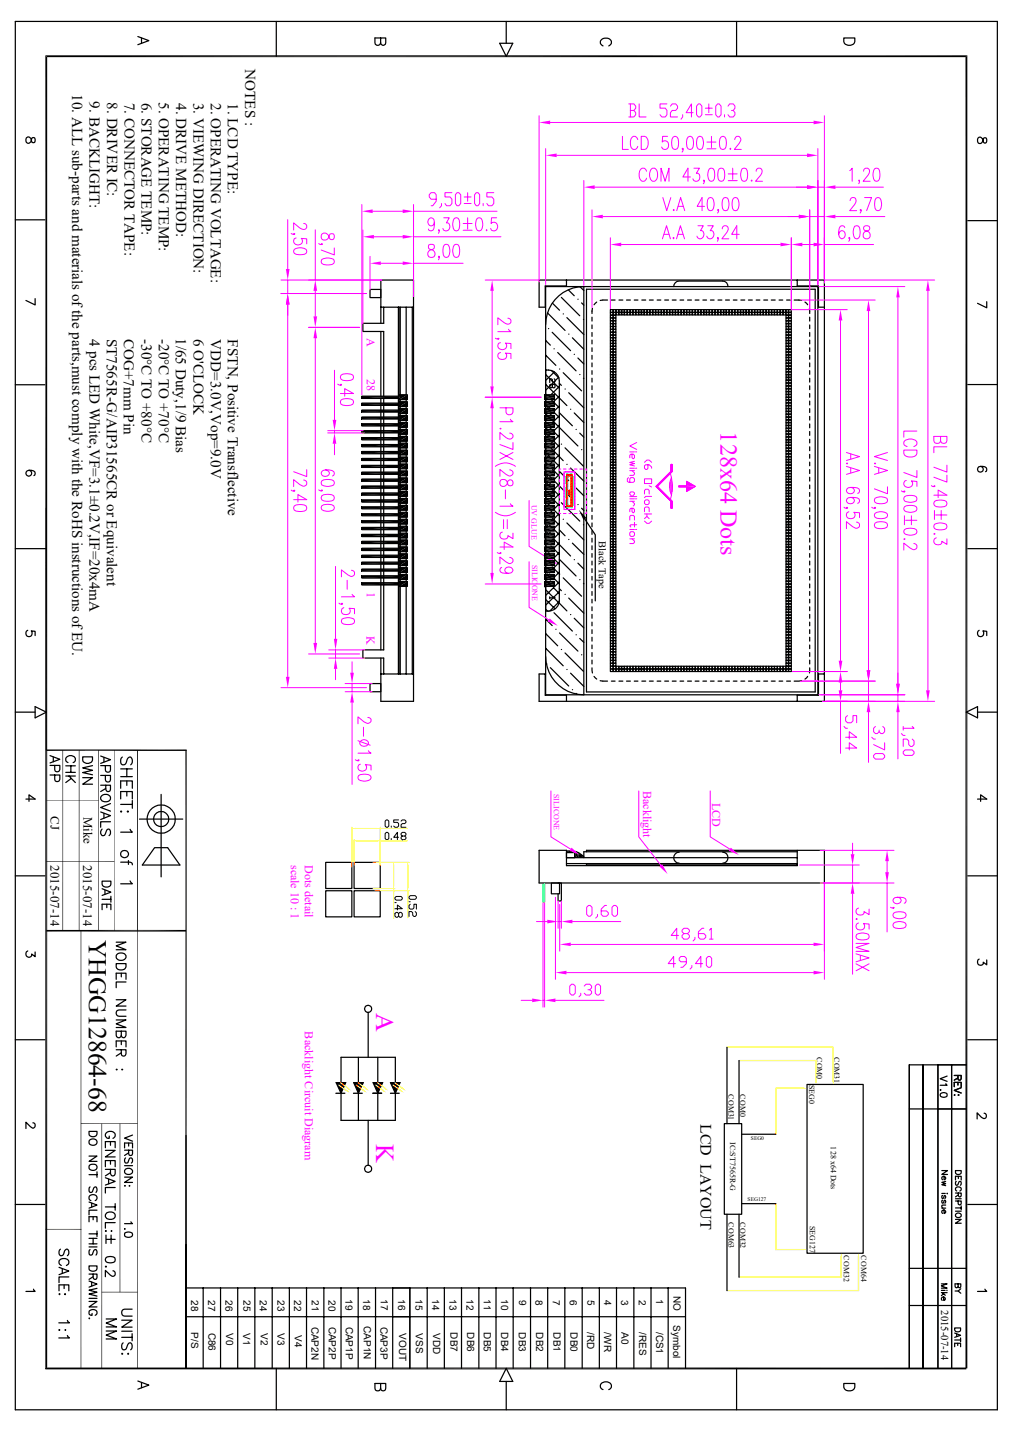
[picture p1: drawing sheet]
<svg xmlns="http://www.w3.org/2000/svg" width="210mm" height="297mm" viewBox="0 0 210 297" stroke-linecap="round" stroke-linejoin="round" font-family="sans-serif">
<defs><g id="words">
<g font-size="5.4" fill="#f0f">
<text x="78" y="210.1" transform="rotate(90 78 210.1)">A</text>
<text x="78" y="237.2" transform="rotate(90 78 237.2)">K</text>
</g>
<text font-size="5.3" x="18.4" y="194.9" transform="rotate(90 18.4 194.9)">YHGG12864-68</text>
<text font-size="5" fill="#f0f" x="149.4" y="89.5" transform="rotate(90 149.4 89.5)">128x64 Dots</text>
<text font-size="3.3" x="145.2" y="233.1" transform="rotate(90 145.2 233.1)">LCD LAYOUT</text>
<g font-size="3.1">
<text x="50.8" y="14.4" transform="rotate(90 50.8 14.4)">NOTES :</text>
<text x="14.9" y="19.5" transform="rotate(90 14.9 19.5)">10. ALL sub-parts and materials ofthe parts,must comply with the RoHS instructions ofEU.</text>
<text x="18.6" y="21" transform="rotate(90 18.6 21)">9. BACKLIGHT:</text>
<text x="22.2" y="21.2" transform="rotate(90 22.2 21.2)">8. DRIVER IC:</text>
<text x="25.8" y="21.3" transform="rotate(90 25.8 21.3)">7. CONNECTOR TAPE:</text>
<text x="29.3" y="21.3" transform="rotate(90 29.3 21.3)">6. STORAGE TEMP:</text>
<text x="32.9" y="21.3" transform="rotate(90 32.9 21.3)">5. OPERATING TEMP:</text>
<text x="36.5" y="21.4" transform="rotate(90 36.5 21.4)">4. DRIVE METHOD:</text>
<text x="40.1" y="21.3" transform="rotate(90 40.1 21.3)">3. VIEWING DIRECTION:</text>
<text x="43.7" y="21.3" transform="rotate(90 43.7 21.3)">2. OPERATING VOLTAGE:</text>
<text x="47.2" y="21.3" transform="rotate(90 47.2 21.3)">1. LCD TYPE:</text>
<text x="18.5" y="70.4" transform="rotate(90 18.5 70.4)">4 pcs LED White,VF=3.1±0.2V,IF=20x4mA</text>
<text x="22.1" y="70.2" transform="rotate(90 22.1 70.2)">ST7565R-G/AIP31565CR or Equivalent</text>
<text x="25.7" y="70.3" transform="rotate(90 25.7 70.3)">COG+7mm Pin</text>
<text x="29.3" y="70.3" transform="rotate(90 29.3 70.3)">-30°C TO +80°C</text>
<text x="32.9" y="70.3" transform="rotate(90 32.9 70.3)">-20°C TO +70°C</text>
<text x="36.4" y="70.1" transform="rotate(90 36.4 70.1)">1/65 Duty,1/9 Bias</text>
<text x="40.1" y="70.3" transform="rotate(90 40.1 70.3)">6 O'CLOCK</text>
<text x="43.7" y="70.4" transform="rotate(90 43.7 70.4)">VDD=3.0V,Vop=9.0V</text>
<text x="47.2" y="70.4" transform="rotate(90 47.2 70.4)">FSTN, Positive Transflective</text>
</g>
<g font-size="2.7">
<text x="10.5" y="169.3" transform="rotate(90 10.5 169.3)">CJ</text>
<text x="17.3" y="169.4" transform="rotate(90 17.3 169.4)">Mike</text>
<text x="10.5" y="179.5" transform="rotate(90 10.5 179.5)">2015-07-14</text>
<text x="17.3" y="179.5" transform="rotate(90 17.3 179.5)">2015-07-14</text>
</g>
<g font-size="2.5" fill="#f0f">
<text x="76.1" y="70.1" transform="rotate(90 76.1 70.1)">A</text>
<text x="76" y="78.6" transform="rotate(90 76 78.6)">28</text>
<text x="76.1" y="122.9" transform="rotate(90 76.1 122.9)">1</text>
<text x="75.9" y="131.9" transform="rotate(90 75.9 131.9)">K</text>
<text x="133.3" y="164" transform="rotate(90 133.3 164)">Backlight</text>
<text x="147.6" y="166.5" transform="rotate(90 147.6 166.5)">LCD</text>
<text x="60.3" y="179.4" transform="rotate(90 60.3 179.4)">scale 10 : 1</text>
<text x="63.2" y="179.5" transform="rotate(90 63.2 179.5)">Dots detail</text>
<text x="63.2" y="213.9" transform="rotate(90 63.2 213.9)">Backlight Circuit Diagram</text>
</g>
<g font-size="2.2">
<text x="124.2" y="112.2" transform="rotate(90 124.2 112.2)">Black Tape</text>
<text x="195.1" y="271.8" transform="rotate(90 195.1 271.8)">2015-07-14</text>
</g>
<g font-size="2.1">
<text x="39.6" y="269.6" transform="rotate(90 39.6 269.6)">28</text>
<text x="43.1" y="269.6" transform="rotate(90 43.1 269.6)">27</text>
<text x="46.7" y="269.6" transform="rotate(90 46.7 269.6)">26</text>
<text x="50.5" y="269.6" transform="rotate(90 50.5 269.6)">25</text>
<text x="53.9" y="269.6" transform="rotate(90 53.9 269.6)">24</text>
<text x="57.5" y="269.6" transform="rotate(90 57.5 269.6)">23</text>
<text x="61" y="269.6" transform="rotate(90 61 269.6)">22</text>
<text x="64.6" y="269.6" transform="rotate(90 64.6 269.6)">21</text>
<text x="68.1" y="269.6" transform="rotate(90 68.1 269.6)">20</text>
<text x="71.6" y="269.5" transform="rotate(90 71.6 269.5)">19</text>
<text x="75.3" y="269.5" transform="rotate(90 75.3 269.5)">18</text>
<text x="79" y="269.5" transform="rotate(90 79 269.5)">17</text>
<text x="82.5" y="269.5" transform="rotate(90 82.5 269.5)">16</text>
<text x="86.1" y="269.5" transform="rotate(90 86.1 269.5)">15</text>
<text x="89.6" y="269.5" transform="rotate(90 89.6 269.5)">14</text>
<text x="93.2" y="269.5" transform="rotate(90 93.2 269.5)">13</text>
<text x="96.7" y="269.5" transform="rotate(90 96.7 269.5)">12</text>
<text x="100.3" y="269.5" transform="rotate(90 100.3 269.5)">11</text>
<text x="103.9" y="269.5" transform="rotate(90 103.9 269.5)">10</text>
<text x="107.6" y="269.6" transform="rotate(90 107.6 269.6)">9</text>
<text x="111" y="269.6" transform="rotate(90 111 269.6)">8</text>
<text x="114.6" y="269.6" transform="rotate(90 114.6 269.6)">7</text>
<text x="118.1" y="269.6" transform="rotate(90 118.1 269.6)">6</text>
<text x="121.8" y="269.6" transform="rotate(90 121.8 269.6)">5</text>
<text x="125.2" y="269.6" transform="rotate(90 125.2 269.6)">4</text>
<text x="128.8" y="269.6" transform="rotate(90 128.8 269.6)">3</text>
<text x="132.4" y="269.6" transform="rotate(90 132.4 269.6)">2</text>
<text x="136.1" y="269.5" transform="rotate(90 136.1 269.5)">1</text>
<text x="139.6" y="268.7" transform="rotate(90 139.6 268.7)">NO</text>
<text x="64.6" y="275.1" transform="rotate(90 64.6 275.1)">CAP2N</text>
<text x="68.2" y="275.1" transform="rotate(90 68.2 275.1)">CAP2P</text>
<text x="71.7" y="275.1" transform="rotate(90 71.7 275.1)">CAP1P</text>
<text x="75.4" y="275" transform="rotate(90 75.4 275)">CAP1N</text>
<text x="78.9" y="275.1" transform="rotate(90 78.9 275.1)">CAP3P</text>
<text x="139.6" y="274.8" transform="rotate(90 139.6 274.8)">Symbol</text>
<text x="39.6" y="276.3" transform="rotate(90 39.6 276.3)">P/S</text>
<text x="43.2" y="276.4" transform="rotate(90 43.2 276.4)">C86</text>
<text x="46.9" y="276.5" transform="rotate(90 46.9 276.5)">V0</text>
<text x="50.4" y="276.5" transform="rotate(90 50.4 276.5)">V1</text>
<text x="54.1" y="276.5" transform="rotate(90 54.1 276.5)">V2</text>
<text x="57.5" y="276.5" transform="rotate(90 57.5 276.5)">V3</text>
<text x="61.1" y="276.9" transform="rotate(90 61.1 276.9)">V4</text>
<text x="82.7" y="276.5" transform="rotate(90 82.7 276.5)">VOUT</text>
<text x="86.2" y="276.5" transform="rotate(90 86.2 276.5)">VSS</text>
<text x="89.8" y="276.5" transform="rotate(90 89.8 276.5)">VDD</text>
<text x="93.4" y="276.3" transform="rotate(90 93.4 276.3)">DB7</text>
<text x="96.8" y="276.3" transform="rotate(90 96.8 276.3)">DB6</text>
<text x="100.3" y="276.3" transform="rotate(90 100.3 276.3)">DB5</text>
<text x="103.9" y="276.3" transform="rotate(90 103.9 276.3)">DB4</text>
<text x="107.6" y="276.3" transform="rotate(90 107.6 276.3)">DB3</text>
<text x="111.1" y="276.3" transform="rotate(90 111.1 276.3)">DB2</text>
<text x="114.7" y="276.3" transform="rotate(90 114.7 276.3)">DB1</text>
<text x="118.2" y="276.3" transform="rotate(90 118.2 276.3)">DB0</text>
<text x="121.7" y="276.3" transform="rotate(90 121.7 276.3)">/RD</text>
<text x="125.3" y="276.4" transform="rotate(90 125.3 276.4)">/WR</text>
<text x="128.9" y="276.4" transform="rotate(90 128.9 276.4)">A0</text>
<text x="132.5" y="276.3" transform="rotate(90 132.5 276.3)">/RES</text>
<text x="136" y="276.2" transform="rotate(90 136 276.2)">/CS1</text>
</g>
<g font-size="1.7" fill="#f0f">
<text x="110.2" y="104.6" transform="rotate(90 110.2 104.6)">UV GLUE</text>
<text x="110.3" y="117.1" transform="rotate(90 110.3 117.1)">SILIC</text>
<text x="110.3" y="121.3" transform="rotate(90 110.3 121.3)">ONE</text>
<text x="114.8" y="164.7" transform="rotate(90 114.8 164.7)">SILICONE</text>
</g>
<g font-size="1.7">
<text x="169.3" y="219.2" transform="rotate(90 169.3 219.2)">COM0</text>
<text x="172.9" y="219.2" transform="rotate(90 172.9 219.2)">COM31</text>
<text x="151" y="227" transform="rotate(90 151 227)">COM31</text>
<text x="153.5" y="227" transform="rotate(90 153.5 227)">COM0</text>
<text x="167.7" y="225" transform="rotate(90 167.7 225)">SEG0</text>
<text x="151.3" y="236.9" transform="rotate(90 151.3 236.9)">IC:ST7565R-G</text>
<text x="172.3" y="237.8" transform="rotate(90 172.3 237.8)">128 x64 Dots</text>
<text x="151" y="253.5" transform="rotate(90 151 253.5)">COM63</text>
<text x="153.5" y="253.5" transform="rotate(90 153.5 253.5)">COM32</text>
<text x="167.9" y="254.3" transform="rotate(90 167.9 254.3)">SEG127</text>
<text x="174.9" y="260.4" transform="rotate(90 174.9 260.4)">COM32</text>
<text x="178.5" y="260.4" transform="rotate(90 178.5 260.4)">COM64</text>
</g>
<g font-size="1.1">
<text x="155.7" y="236.4">SEG0</text>
<text x="155" y="249">SEG127</text>
</g>
</g></defs>
<g fill="none" stroke="#000" stroke-width=".25">
<path d="M113.1 59.4h56.4v84.7h-56.4zM117.4 58.1v1.2h-4.4v4.4h-1.2v-5.6h59.1v87.4h-59.1v-5.7h1.3M120.2 59.5l.8 .7M121.6 60h47.4v83.5h-47.4zM139.7 59.4a1.16 1.16 0 0 1 1.1-1.1h9a1.09 1.09 0 0 1 1.1 1.1M165.3 58.1v1.2h4.4v4.4h1.2M76.7 60h2.3v1.7h-2.3zM79 67.1v-9h6.7v87.4h-6.7v-9M79 63.7h6.7M79 68.7v13.5M79.5 63.7v3.4h-4.3v1.6h4.3v13.5M82.6 63.7v18.5"/>
<path d="M82.7 63.7v18.5M83 63.7v18.2M84.2 63.7v18.2M85.5 63.7v76.1M113.1 76.8a2.37 2.37 0 0 1 2.9 2.2v45.5a2.33 2.33 0 0 1-2.9 2.2zM113.1 67.3a7.9 7.9 0 0 1 7.9-7.9v84.7a8 8 0 0 1-7.9-7.9M113.1 70.6l1 1M113.1 73.7l2.1 2.1M113.1 76.7l.1 .1M113.1 79.7l4.4 4.4M113.1 77.7l2.9 2.8M113.2 76.8l-.1 .1"/>
<path d="M113.5 64.9l3.6 3.6M113.7 68.2h.1M114.3 76.8l1.6 1.6M114.5 68.9l3.8 3.8M114.5 79.9l.2-.2 .4 .2v.4l-.2 .1-.4-.1v-.4l-.2-.2-.3 .2v.4l.1 .1 .4-.1M114.5 62.9l1.5 1.4M114.9 72.3h.1M114.9 78.6l.2 .1v.4l-.2 .2-.4-.2v-.4l-.5-.1v.7M114.9 77.1l-1.8 1.8M115.6 73.1l3.8 3.8M115.8 78.2l-2.7 2.7M116 79.5l.4 .4"/>
<path d="M116 76.5h.1M116.4 61.7l3.8 3.8M116.8 65.1h.1M116.8 77.3l3.8 3.8M117.5 65.9l3.5 3.5M117.8 60.1l1.2 1.2M117.9 69.3h.1M118.7 70.1l2.3 2.3M119 73.5h.1M119.8 62.1h.1M119.8 74.3l1.2 1.2M120.2 77.7h.1"/>
<path d="M120.6 62.8l.4 .5M120.9 66.3h.1M120.9 78.4l.1 .1M122.7 65.8v.8M122.7 67.4v.8M122.7 69v.8M122.7 70.5v.8M122.7 72.1v.8M122.7 73.7v.8M122.7 75.3v.8M122.7 76.9v.7M122.7 78.4v.8"/>
<path d="M122.8 63.9l-.1 1.1M123.7 62.7l-.6 .5M125.9 62.2l-1.5 .1M126.7 62.2h.8M128.3 62.2h.8M129.9 62.2h.8M131.5 62.2h.7M133.1 62.2h.8M134.6 62.2h.8M136.2 62.2h.8M137.8 62.2h.8M139.4 62.2h.8"/>
<path d="M141 62.2h.7M142.5 62.2h.8M144.1 62.2h.8M145.7 62.2h.8M147.3 62.2h.7M148.8 62.2h.8M150.4 62.2h.8M152 62.2h.8M153.6 62.2h.8M155.2 62.2h.8M156.8 62.2h.7M158.3 62.2h.8"/>
<path d="M159.9 62.2h.8M161.5 62.2h.8M163.1 62.2h.8M164.6 62.2l1.6 .1M166.9 62.7l.5 .5M167.8 63.9l.1 1.1M167.9 65.8v.8M167.9 67.4v.8M167.9 69v.8M167.9 70.5v.8M167.9 72.1v.8M167.9 73.7v.8"/>
<path d="M167.9 75.3v.8M167.9 76.9v.7M167.9 78.4v.8M75 82.2h7.8v-.3h1.7v1h-1.7v-.3h-7.8zM79 82.6v52.2M79.5 82.6v52.2h-4.3v1.7h4.3v3.3M82.6 82.6v57.2M82.7 82.6v57.2M83 82.9v56.9M84.2 82.9v56.9M112.9 81.9h2v1h-2zM112.9 85.6l.6 .6"/>
<path d="M112.9 83.6l.2 .2M112.9 89.6l.2 .3M112.9 93.7l.2 .2M112.9 95.7l.2 .2M112.9 99.8l.2 .2M112.9 97.8l.2 .2M112.9 87.7l.2 .1M113.1 89.1l-.2 .2M113.1 99.2l-.2 .2M113.1 81.7l.1 .2M113.1 91.9l.1 .1M113.1 95.9l.4 .5"/>
<path d="M113.1 85l-.2 .2M113.1 87l-.2 .2M113.1 91.1l-.2 .2M113.1 95.1l-.2 .2M113.1 97.2l-.2 .2M113.2 82.9l-.1 .1M113.2 93l-.1 .1M113.4 90.1l.4 .5M113.5 88.7l-.4 .3M113.5 98.8l-.4 .4M113.7 94.4l.4 .5M113.7 84.3l.4 .5"/>
<path d="M113.7 84.3l-.4 .5M113.8 94.4l-.4 .5M114 98.8l.4 .4M114 88.7l.4 .4M114 90.1l-.4 .5M114.3 93l.4 .4M114.3 85.8l-.4 .4M114.4 95.9l-.5 .5M114.6 87.2l1.4 1.4M114.6 97.4l1.4 1.4M114.6 91.6l-.4 .4M114.9 91.6l1.1 1.1"/>
<path d="M114.9 93.7l1.9 1.8M114.9 99.8l4.1 4.1M114.9 83.6l1.1 1M114.9 85.6l1.1 1M114.9 89.7l1.1 1M114.9 95.7l1.1 1M116 85.6l2.7 2.7M116 97.7l1.9 2M116 82.2l-1.3 1.1-.4-.4M116 80.1l-1.8 1.8M116 84.2l-1.1 1M116 86.2l-1.5 1.5"/>
<path d="M116 88.2l-1.1 1M116 90.3l-1.1 1M116 92.3l-1.2 1.1M116 94.3l-1.1 1M116 96.4l-1.5 1.4M116 98.4l-1.1 1M116 88.7l3.8 3.8M116.4 92.1h.1M117.1 80.7h.1M117.1 92.9l3.8 3.8M117.5 96.3h.1M117.9 81.4l3.1 3.2"/>
<path d="M118.3 84.9h.1M118.3 97.1l2.7 2.7M119 85.6l2 2M119.4 89.1h.1M120.2 89.8l.8 .9M120.6 93.3h.1M122.7 80v.8M122.7 81.6v.8M122.7 83.2v.8M122.7 84.8v.8M122.7 86.4v.7M122.7 87.9v.8"/>
<path d="M122.7 89.5v.8M122.7 91.1v.8M122.7 92.7v.8M122.7 94.2v.8M122.7 95.8v.8M122.7 97.4v.8M122.7 99v.8M167.9 80v.8M167.9 81.6v.8M167.9 83.2v.8M167.9 84.8v.8M167.9 86.4v.7"/>
<path d="M167.9 87.9v.8M167.9 89.5v.8M167.9 91.1v.8M167.9 92.7v.8M167.9 94.2v.8M167.9 95.8v.8M167.9 97.4v.8M167.9 99v.8M112.9 103.8l.2 .3M112.9 116l.1 .1M112.9 105.9l.2 .1M112.9 107.9l.2 .2"/>
<path d="M112.9 109.9l.2 .3M112.9 114l.2 .2M112.9 118l.2 .2M113.1 116.2l.4 .3M113.1 102l.1 .1M113.1 106.1l.4 .4M113.1 112.2h.1M113.1 101.2l-.2 .2M113.1 105.2l-.2 .3M113.1 107.3l-.2 .2M113.1 109.3l-.2 .2M113.1 111.3l-.2 .2"/>
<path d="M113.1 115.4l-.2 .2M113.1 117.4l-.1 .2M113.2 103.1l-.1 .1M113.2 113.2l-.1 .2M113.3 110.4l.5 .4M113.4 100.2l.4 .5M113.5 108.9l-.4 .4M113.5 119l-.6 .7M113.6 114.7l.4 .4M113.7 104.6l.4 .4M113.8 104.6l-.4 .4M113.8 114.7l-.4 .4"/>
<path d="M113.9 108.9l.4 .4M113.9 119l.4 .5M114.1 100.2l-.4 .5M114.1 110.4l-.4 .4M114.2 103.1l.5 .4M114.2 113.2l.4 .5M114.4 106l-.4 .5M114.4 116.1l-.4 .4M114.5 117.6l1.5 1.4M114.5 107.5l1.5 1.4M114.7 101.7l-.4 .4M114.7 111.8l-.4 .4"/>
<path d="M114.8 111.8l3.5 3.5M114.8 101.7l1.2 1.1M114.9 105.9l1.1 1M114.9 103.8l1.1 1.1M114.9 109.9l1.1 1M114.9 114l1.1 1M114.9 116l1.1 1M116 109.9l1.1 1.2M116 116l3.4 3.5M116 100.4l-1.1 1M116 102.4l-1.2 1.1M116 104.5l-1.1 1"/>
<path d="M116 106.5l-1.4 1.4M116 108.5l-1.1 1M116 110.5l-1.1 1M116 112.6l-1.1 1.1M116 114.6l-1.1 1M116 116.6l-1.4 1.4M116 118.7l-1.1 1M116 119.1h.1M116.4 104.3l3.8 3.8M116.8 107.7h.1M116.8 119.8l3.8 3.9M117.5 108.5l3.5 3.5"/>
<path d="M117.9 111.9h.1M118.7 100.5h.1M118.7 112.6l2.3 2.4M119 116.1h.1M119.4 101.2l1.6 1.6M119.8 104.6h.1M119.8 116.8l1.2 1.2M120.6 105.4l.4 .5M120.9 108.8h.1M122.7 100.6v.7M122.7 102.2v.8M122.7 103.7v.8"/>
<path d="M122.7 105.3v.8M122.7 106.9v.8M122.7 108.5v.8M122.7 110.1v.7M122.7 111.6v.8M122.7 113.2v.8M122.7 114.8v.8M122.7 116.4v.8M122.7 117.9v.8M122.7 119.5v.8M167.9 100.6v.7M167.9 102.2v.8"/>
<path d="M167.9 103.7v.8M167.9 105.3v.8M167.9 106.9v.8M167.9 108.5v.8M167.9 110.1v.7M167.9 111.6v.8M167.9 113.2v.8M167.9 114.8v.8M167.9 116.4v.8M167.9 117.9v.8M167.9 119.5v.8M79 139.8h6.7"/>
<path d="M112.9 120.1l.2 .2M113 139.8v4.4h4.4v1.3M113.1 122.3l2.8 2.8M113.1 128.4l1.4 1.4M113.1 131.4l2.5 2.5M113.1 134.5l3.7 3.6M113.1 124.3l2 2M113.1 126.4l.4 .3M113.1 121.5l-.2 .2M113.3 137.7h.1M113.3 120.5l.4 .4M114 123.8v.4"/>
<path d="M114.1 138.5l3.8 3.8M114.1 120.5l-.4 .4M114.9 127.1l3.8 3.8M114.9 123.8l.2 .2h-1.1M114.9 120.1l1.1 1M115.2 130.5h.1M115.8 124.9l1.7 1.8M116 122.1l.4 .4M116 123.1l-1.2-1.2-1.7 1.6M116 120.7l-1.1 1M116 122.7l-2.9 2.8M116 124.8l-2 1.9"/>
<path d="M116 131.3l3.8 3.7M116.4 134.7h.1M117.1 123.3h.1M117.1 135.4l3.8 3.8M117.5 138.9h.1M117.9 124l3.1 3.2M118.3 127.5h.1M118.3 139.6l2.7 2.8M119 128.2l2 2M119.4 131.7h.1M120.2 120.2h.1M120.2 132.4l.8 .8"/>
<path d="M120.6 135.8h.1M120.9 121l.1 .1M122.7 138.5l.1 1.1M122.7 121.1v.8M122.7 122.7v.8M122.7 124.3v.8M122.7 125.9v.8M122.7 127.4v.8M122.7 129v.8M122.7 130.6v.8M122.7 132.2v.8M122.7 133.8v.7"/>
<path d="M122.7 135.3v.8M122.7 136.9v.8M167.9 138.5l-.1 1.1M167.9 121.1v.8M167.9 122.7v.8M167.9 124.3v.8M167.9 125.9v.8M167.9 127.4v.8M167.9 129v.8M167.9 130.6v.8M167.9 132.2v.8M167.9 133.8v.7"/>
<path d="M167.9 135.3v.8M167.9 136.9v.8M170.9 139.8h-1.2v4.4h-4.4v1.3M76.7 141.8h2.3v1.7h-2.3zM118.7 143h.1M119.4 143.8l.1 .1M123.1 140.3l.6 .5M124.4 141.2l1.5 .1M126.7 141.3h.8M128.3 141.3h.8M129.9 141.3h.8M131.5 141.3h.7"/>
<path d="M133.1 141.3h.8M134.6 141.3h.8M136.2 141.3h.8M137.8 141.3h.8M139.4 141.3h.8M141 141.3h.7M142.5 141.3h.8M144.1 141.3h.8M145.7 141.3h.8M147.3 141.3h.7M148.8 141.3h.8M150.4 141.3h.8"/>
<path d="M152 141.3h.8M153.6 141.3h.8M155.2 141.3h.8M156.8 141.3h.7M158.3 141.3h.8M159.9 141.3h.8M161.5 141.3h.8M163.1 141.3h.8M166.2 141.2l-1.6 .1M167.4 140.3l-.5 .5M170.9 176.4v6.7"/>
</g>
<g fill="#000">
<path d="M75 82.2v.4zM82.8 81.9v.3zM82.8 82.6v.3zM75 82.2h7.8l-7.8 .4zM75 82.6l7.8-.4v.4zM84.5 81.9v1zM82.8 81.9h1.7l-1.7 1zM82.8 82.9l1.7-1v1zM112.9 81.9v.5zM112.9 82.4v.5zM114.9 81.9v.5zM114.9 82.4v.5z"/>
<path d="M112.9 81.9h2l-2 .5zM112.9 82.4l2-.5v.5zM112.9 82.4h2l-2 .5zM112.9 82.9l2-.5v.5z"/>
</g>
<g fill="none" stroke="#0ff" stroke-width=".25">
<path d="M117.3 100h.1M117.3 99.7h.1M117.3 99.9h.1M117.3 99.2h.1M117.3 99.7l.1 .1M117.3 99.9l.1 .1M117.4 99.2h.1M117.4 99.3h.1M117.4 99.6h.1M117.4 98.8h.1M117.4 99.7h.1M117.4 99.7v.1"/>
<path d="M117.4 99.8v.1M117.4 99.9h.1M117.4 99h-.1M117.4 99.1h.1M117.4 99.4v.1M117.4 98.9l.1 .1M117.4 99.4h.1M117.5 99.3h.1M117.4 99.6h-.1v.4M117.4 99.8h.1M117.4 98.9l.1 .2M117.4 99.3v.1"/>
<path d="M117.4 99.5v.1M117.4 100h.1M117.5 99h.1M117.5 99.1v.1M117.6 98.3h.1M117.6 98.7h.1M117.6 98.4h.8M117.7 98.8h.1M118.3 98.8h.1M118.4 98.3h.1M118.5 98.3h.1M118.4 98.3l.1 .1"/>
<path d="M118.4 98.4h.1M118.5 98.6v.1M118.5 98.7h.1M118.7 99.1h.1M118.7 98.8h.1M118.7 98.8l.1 .3M118.7 99.1l.1 .1M118.7 99.2h.1M118.7 99.2v.1M118.7 98.8v.1M118.7 99.1v.1M118.8 99.1h.1"/>
<path d="M118.8 99.2h.1M118.8 98.8h.1M118.8 99.3v4.9M118.8 99.2l-.1 .1M118.8 99.2v.1M117.3 103.8l-.1 .1h.2M117.4 104.3h.1M117.3 103.8h.1M117.4 102.3h.1M117.4 102.2h.1M117.3 102.5h.1M117.4 101.6h.1"/>
<path d="M117.3 104.3l.1 .1M117.3 103h.1M117.3 101.6h.1M117.3 101.7v.1M117.3 101.9h.1M117.3 102.1l.1 .1M117.3 102.3h.1M117.3 102.4h.1M117.3 102.4v.2M117.3 102.2l.1 .1M117.3 102.6h.2M117.4 103.8h.1"/>
<path d="M117.4 103.9h.1M117.4 104.2h.1M117.4 103.1h.1M117.4 103.2h.1M117.4 101.7h.1M117.4 102h.1M117.4 102.4h.1M117.4 102.5h.1M117.4 102.7h.1M117.4 102.9h.1M117.4 101.2h.1M117.4 101.1h.1"/>
<path d="M117.4 101.3h.1M117.4 101.4h.1M117.4 100.1h.1M117.4 100.2h.1M117.4 103.1h-.1M117.4 102v.1M117.4 102.7h-.1M117.4 101.1l-.1 .1M117.4 101.5l.1 .1M117.4 100.1h-.1M117.4 104.4h.1M117.4 101.2v.1"/>
<path d="M117.4 101.4v.2M117.4 102.7v.2M117.4 103h.1M117.4 103.9v.1M117.4 104.1h.1M117.4 104.4v.1M117.4 104.6v.1M117.5 104.5h.1M117.4 104.7h.1M117.5 103.3h.1M117.5 103.4h.1M117.5 103.5h.1"/>
<path d="M117.4 103.4h.1M117.4 103.5h.1M117.5 103.6h.1M117.4 103.6h.1M117.5 103.7h.1M117.5 104.1h.1M117.4 101.8h.1M117.4 101.9h.1M117.4 102.1h.1M117.4 104.5v.1M117.4 104.6h.1M117.4 103.3h.1"/>
<path d="M117.4 103.8v.1M117.4 102.3v.1M117.4 102.5v.1M117.4 100.1l.1 .2M117.4 100.4h.1M117.4 101.5v.1M117.4 100.6v.1M117.4 101v.3M117.4 103.1v.2M117.4 103.6v.1M117.4 104.3v.1M117.4 103.7h.1"/>
<path d="M117.4 100.5h.1M117.4 100.8h.1M117.5 104.6v.1M117.5 103.8h-.1M117.5 104h-.1M117.5 104.1v.1M117.5 103h-.1M117.5 103.1h-.1M117.5 103.2h-.1M117.5 101.6l-.1 .1M117.5 102.7l-.1 .1M117.5 102.8v.1"/>
<path d="M117.5 100.5h-.1M117.5 100.6h-.1M117.5 100.6l-.1 .1M117.5 100.7l-.1 .1M117.5 100.8l-.1 .1M117.5 100.9v.1M117.5 101.1l-.1 .1M117.5 101l-.1 .1M117.5 101.2l-.1 .1M117.5 101.3h-.1M117.5 101.4l-.1 .1M117.5 100.1h-.1"/>
<path d="M117.5 100.2h-.1M117.5 100.2l-.1 .1M117.6 105.1h.1M117.6 105.2h.1M117.6 104.7h.1M117.6 104.8h.1M117.6 105.2l.1 .1M117.7 105.2h-.1M117.7 104.6h.1M117.7 105.1h.8M118.3 104.6h.1M118.4 104.6h.1"/>
<path d="M118.4 105.1h.1M118.4 105.2h.1M118.5 105.2h.1M118.5 104.8h.1M118.5 105.2v.1M118.5 104.7v.1M118.7 104.3h.1M118.7 104.7h.1M118.7 104.6v.1M118.7 104.2v.2M118.8 104.3h.1M118.8 104.6h.1"/>
<path d="M118.8 104.4v.2M118.8 104.2h.1"/>
</g>
<g fill="none" stroke="#ff0" stroke-width=".25">
<path d="M117.6 99.9v.1M117.6 99.8v.1M117.6 99.4v.4M117.6 99.3v.1M117.6 99.1v.2v-.2M117.6 99v.1M117.6 98.8v.1M117.6 98.5l.2 .1M117.6 99.4h.1M117.7 98.8h.1M117.8 98.5v.1zM117.8 98.5l-.2 .1"/>
<path d="M117.9 98.5v.1zM118 98.5v.1zM118.1 98.5l.1 .1v-.1M118.1 98.5v.1M118.1 98.6l.1-.1v.1M118.2 98.5v.1zM118.3 98.5v.1zM118.4 98.5v.1zM118.4 99.7h.1zM118.4 99.8h.1zM118.4 99.9h.1zM118.4 99.3h.1z"/>
<path d="M118.4 99.4h.1zM118.4 99h.1zM118.4 99.1h.1zM118.4 99.2h.1zM118.4 98.8h.1zM118.4 98.9h.1zM118.4 99.9l.1 .1M118.4 100h.1l-.1 .1M118.4 99.6l.1 .1M118.4 99.5l.1 .1-.1 .1M118.4 99.9h.1h-.1M118.4 99.4l.1 .1"/>
<path d="M118.4 99h.1M118.4 99l.1 .1M118.4 99.1h.1M118.4 98.5l.1 .1M118.5 98.5l-.1 .1M118.5 99.9l-.1 .1 .1 .1M118.5 99.9h-.1h.1M118.5 99.4l-.1 .1M118.5 99.5h-.1M118.5 99.5l-.1 .1h.1M118.5 99h-.1M118.5 99l-.1 .1"/>
<path d="M118.5 99.1h-.1M117.6 104.6v.1M117.6 104.5h.1M117.6 104.4v.1M117.6 104.3v.1M117.6 104.2v.1M117.6 104.1h.1M117.6 104h.1M117.6 104v.1M117.6 103.8v.1M117.6 103.8h.1M117.6 103.7h.1"/>
<path d="M117.6 103.5h.1M117.6 103.4v.1M117.6 103.3v.1M117.6 103.5v.1M117.6 103.3h.1M117.6 103.1h.1M117.6 103h.1M117.6 102.8v.1M117.6 102.7v.1M117.6 102.4v.2M117.6 102.3v.1M117.6 102.2h.1"/>
<path d="M117.6 102.4h.1M117.6 102v.2M117.6 101.9h.1M117.6 101.7h.1M117.6 101.6v.1M117.6 101.5h.1M117.6 101.2v.2M117.6 101.4v.1M117.6 101v.2M117.6 100.8v.2M117.6 100.7v.1M117.6 100.5v.2v-.2"/>
<path d="M117.6 100.4h.1M117.6 100.1v.2M117.6 104.9v.1M117.6 104.9l.1 .1 .1-.1-.2 .1M117.6 104.2h.1M117.8 104.9v.1zM117.8 104.6h.1M117.9 104.9v.1zM118 104.9v.1zM118.1 104.9l-.1 .1 .2-.1M118.1 105l.1-.1v.1M118.2 104.9v.1z"/>
<path d="M118.3 104.9v.1zM118.4 104.9v.1zM118.4 104.6h.1zM118.4 104.3h.1zM118.4 104.4h.1zM118.4 103.9h.1zM118.4 104h.1zM118.4 104.2h.1zM118.4 103.8h.1zM118.4 103.3h.1zM118.4 103.4h.1zM118.4 103.5h.1z"/>
<path d="M118.4 102.9h.1zM118.4 103h.1zM118.4 103.1h.1zM118.4 102.6h.1zM118.4 102.7h.1zM118.4 102.3h.1zM118.4 102.5h.1zM118.4 102.1h.1zM118.4 102.2h.1zM118.4 101.7h.1zM118.4 101.8h.1zM118.4 101.9h.1z"/>
<path d="M118.4 101.3h.1zM118.4 101.4h.1zM118.4 101.5h.1zM118.4 101h.1zM118.4 101.1h.1zM118.4 100.6h.1zM118.4 100.7h.1zM118.4 100.9h.1zM118.4 100.5h.1zM118.4 100.1h.1zM118.4 100.2h.1zM118.4 104.6h.1"/>
<path d="M118.4 104.5h.1l-.1 .1M118.4 104.4l.1 .1M118.4 104l.1 .1h-.1M118.4 104.1h.1M118.4 104.1l.1 .1M118.4 103.5l.1 .1h-.1M118.4 103.7h.1l-.1 .1M118.4 103.2l.1 .1h-.1M118.4 103.1l.1 .1M118.4 103.2h.1M118.4 102.7l.1 .1-.1 .1M118.4 102.8l.1 .1"/>
<path d="M118.4 102.3l.1 .1M118.4 101.9l.1 .1h-.1M118.4 102l.1 .1M118.4 102.1h.1M118.4 101.6h.1l-.1 .1M118.4 101.2l.1-.1h-.1l.1 .2M118.4 101.5l.1 .1M118.4 100.7h.1l-.1 .1M118.4 100.8h.1l-.1 .1M118.4 100.2l.1 .2M118.5 104.9v.1M118.5 104.4l-.1 .1 .1 .1"/>
<path d="M118.5 104.6h-.1M118.5 104h-.1M118.5 104l-.1 .1h.1M118.5 104.1l-.1 .1M118.5 103.5l-.1 .1 .1 .1M118.5 103.6l-.1 .1M118.5 103.7h-.1l.1 .1M118.5 103.3h-.1h.1M118.5 103.1l-.1 .1M118.5 103.2l-.1 .1M118.5 102.7l-.1 .1h.1M118.5 102.9h-.1"/>
<path d="M118.5 102.3l-.1 .1 .1 .1-.1-.1M118.5 101.9l-.1 .1h.1M118.5 102l-.1 .1M118.5 101.6h-.1l.1 .1M118.5 101.9h-.1M118.5 101.2l-.1 .1M118.5 101.5l-.1 .1M118.5 100.7h-.1l.1 .1M118.5 100.8h-.1l.1 .1M118.5 100.2l-.1 .1 .1 .1h-.1M118.5 101.6h-.1"/>
</g>
<g fill="none" stroke="#f00" stroke-width=".25">
<path d="M117.5 98.4h1.1v6.7h-1.1zM117.6 100h.1M117.6 99.9h.1M117.6 99.7h.1M117.6 99.8h.1M117.6 99.5v.1zM117.6 99.4h.1M117.6 99.5h.1M117.6 99.3h.1M117.6 99.1v.1zM117.6 99.1h.1M117.6 99h.1"/>
<path d="M117.6 99.6v.1zM117.6 98.9h.1M117.6 98.8v.1zM117.6 98.5v.1zM117.6 98.5l.1 .1zM117.7 98.5v.1zM117.8 98.8h.1M117.7 98.5l.1 .1zM117.8 98.5v.1zM117.8 98.5h.2M117.9 98.5v.1zM118 98.5v.1z"/>
<path d="M118 98.5l.1 .1zM118.1 98.5v.1zM118.1 98.5l.1 .1zM118.2 98.5v.1zM118.2 98.5h.2M118.3 98.5v.1zM118.4 98.5v.1zM118.4 99.9l.1 .1zM118.4 100h.1zM118.4 99.6l.1 .1zM118.4 99.7h.1zM118.4 99.8h.1z"/>
<path d="M118.4 99.9h.1zM118.4 99.3h.1zM118.4 99.4h.1zM118.4 99.4l.1 .1zM118.4 99.5h.1zM118.4 99.5l.1 .1zM118.4 99.6h.1zM118.4 99h.1zM118.4 99l.1 .1zM118.4 99.1h.1zM118.4 99.2h.1zM118.4 98.8h.1z"/>
<path d="M118.4 98.9h.1zM118.4 99.7h.1M118.4 99.8h.1M118.4 99.9h.1M118.4 99.3h.1M118.4 99.4h.1M118.4 99h.1M118.4 99.1h.1M118.4 99.2h.1M118.4 98.8h.1M118.4 98.9h.1M118.4 98.5l.1 .1z"/>
<path d="M117.6 104.7h.1M117.6 104.6h.1M117.6 104.5h.1M117.6 104.4h.1M117.6 104.3h.1M117.6 104.2h.1M117.6 104.1h.1M117.6 104h.1M117.6 103.9h.1M117.6 103.8h.1M117.6 103.7h.1M117.6 103.5h.1"/>
<path d="M117.6 103.4h.1M117.6 103.6h.1M117.6 103.2h.1M117.6 103.1h.1M117.6 103h.1M117.6 103.3h.1M117.6 102.9h.1M117.6 102.7h.1M117.6 102.6h.1M117.6 102.8h.1M117.6 102.5h.1M117.6 102.4h.1"/>
<path d="M117.6 102.3h.1M117.6 102.2h.1M117.6 102h.1M117.6 102.1h.1M117.6 101.9h.1M117.6 101.8h.1M117.6 101.7h.1M117.6 101.6h.1M117.6 101.4h.1M117.6 101.3h.1M117.6 101.5h.1M117.6 101.2h.1"/>
<path d="M117.6 101h.1M117.6 101.1h.1M117.6 100.9h.1M117.6 100.8h.1M117.6 100.7h.1M117.6 100.5h.1M117.6 100.4h.1M117.6 100.3h.1M117.6 100.5v.1zM117.6 100.9v.1zM117.6 100.2v.1zM117.6 100.1v.1z"/>
<path d="M117.6 100.1h.1M117.6 104.9v.1zM117.6 104.9l.1 .1zM117.7 104.9v.1zM117.7 104.6l.1 .1zM117.7 104.9l.1 .1zM117.8 104.9v.1zM117.8 101.7l.1 .1M117.8 104.9h.2M117.8 101.8h.1M117.9 104.9v.1zM117.9 101.8h.2"/>
<path d="M118 104.9v.1zM118 102.2h.1M118 101.9l.1 .1M118 102.4h.1M118 104.9l.1 .1zM118 102.1v.1M118 102.3h.1M118 102.4v.1M118.1 104.9v.1zM118.1 101.9l-.1 .1M118.1 101.6v.3M118.1 104.9l.1 .1z"/>
<path d="M118.2 101.9h.1M118.1 101.9h.1M118.2 104.9v.1zM118.2 104.9h.2M118.3 104.9v.1zM118.4 104.9v.1zM118.4 104.6h.1zM118.4 104.5l.1 .1zM118.4 104.3h.1zM118.4 104.4h.1zM118.4 104.4l.1 .1zM118.4 104.5h.1z"/>
<path d="M118.4 103.9h.1zM118.4 104h.1zM118.4 104l.1 .1zM118.4 104.1h.1zM118.4 104.1l.1 .1zM118.4 104.2h.1zM118.4 103.5l.1 .1zM118.4 103.6h.1zM118.4 103.6l.1 .1zM118.4 103.7h.1zM118.4 103.7l.1 .1zM118.4 103.8h.1z"/>
<path d="M118.4 103.3h.1zM118.4 103.4h.1zM118.4 103.5h.1zM118.4 102.9h.1zM118.4 103h.1zM118.4 103.1h.1zM118.4 103.1l.1 .1zM118.4 103.2h.1zM118.4 103.2l.1 .1zM118.4 102.6h.1zM118.4 102.7h.1zM118.4 102.7l.1 .1z"/>
<path d="M118.4 102.8h.1zM118.4 102.8l.1 .1zM118.4 102.3h.1zM118.4 102.3l.1 .1zM118.4 102.4h.1zM118.4 102.4l.1 .1zM118.4 102.5h.1zM118.4 101.9l.1 .1zM118.4 102h.1zM118.4 102l.1 .1zM118.4 102.1h.1zM118.4 102.2h.1z"/>
<path d="M118.4 101.6h.1zM118.4 101.6l.1 .1zM118.4 101.7h.1zM118.4 101.8h.1zM118.4 101.9h.1zM118.4 101.3h.1zM118.4 101.4h.1zM118.4 101.5h.1zM118.4 101.5l.1 .1zM118.4 101h.1zM118.4 101.1h.1zM118.4 101.1l.1 .1z"/>
<path d="M118.4 101.2h.1zM118.4 101.2l.1 .1zM118.4 100.6h.1zM118.4 100.7h.1zM118.4 100.7l.1 .1zM118.4 100.8h.1zM118.4 100.8l.1 .1zM118.4 100.9h.1zM118.4 100.3h.1zM118.4 100.3l.1 .1zM118.4 100.4h.1zM118.4 100.4l.1 .1z"/>
<path d="M118.4 100.5h.1zM118.4 100l.1 .1zM118.4 100.1h.1zM118.4 100.2h.1zM118.4 100.2l.1 .1zM118.4 104.6h.1M118.4 104.3h.1M118.4 104.4h.1M118.4 103.9h.1M118.4 104h.1M118.4 104.2h.1M118.4 103.8h.1"/>
<path d="M118.4 103.3h.1M118.4 103.4h.1M118.4 103.5h.1M118.4 101.8h.1M118.4 102.2h.1M118.4 102.9h.1M118.4 103h.1M118.4 103.1h.1M118.4 102.6h.1M118.4 102.7h.1M118.4 102.3h.1M118.4 102.5h.1"/>
<path d="M118.4 102.1h.1M118.4 101.7h.1M118.4 101.9h.1M118.4 101.3h.1M118.4 101.4h.1M118.4 101.5h.1M118.4 101h.1M118.4 101.1h.1M118.4 100.6h.1M118.4 100.9h.1M118.4 100.5h.1M118.4 100.1h.1"/>
<path d="M118.4 100.2h.1M118.4 104.9l.1 .1z"/>
</g>
<path d="M117.9 101.8h.1M118.1 101.9h.1" fill="none" stroke="#f00" stroke-width=".21"/>
<g fill="none" stroke="#f0f" stroke-width=".25">
<path d="M116.9 98.1v.1M116.9 98.3v.1M116.9 98.6h.1M116.9 98.8v.1M116.9 99v.1M116.9 99.2v.1M116.9 99.4v.2M116.9 99.7v.1M116.9 99.9v.1M117 97.9l-.1 .1M117.1 97.9h.1M117.3 97.9h.1"/>
<path d="M117.6 97.9h.1M117.8 97.9h.1M118 97.9h.1M118.2 97.9h.1M118.4 97.9h.2M118.7 97.9h.1M118.9 97.9h.1M119.1 97.9l.1 .1M119.2 98.1v.1M119.2 98.3v.1M119.2 98.6h.1M119.2 98.8v.1"/>
<path d="M119.2 99v.1M119.2 99.2v.1M119.2 99.4v.2M119.2 99.7v.1M119.2 99.9v.1M116.9 105.5l.1 .2M116.9 100.1v.1M116.9 100.3v.2M116.9 100.6v.1M116.9 100.8v.1M116.9 101v.1M116.9 101.3h.1"/>
<path d="M116.9 101.5v.1M116.9 101.7v.1M116.9 101.9v.1M116.9 102.2v.1M116.9 102.4v.1M116.9 102.6v.1M116.9 102.8v.2M116.9 103v.2M116.9 103.3v.1M116.9 103.5v.1M116.9 103.7v.1M116.9 104v.1"/>
<path d="M116.9 104.2v.1M116.9 104.4v.1M116.9 104.6v.1M116.9 104.9v.1M116.9 105.1v.1M116.9 105.3v.1M117.1 105.7h.1M117.3 105.7h.1M117.6 105.7h.1M117.8 105.7h.1M118 105.7h.1M118.2 105.7h.1"/>
<path d="M118.4 105.7h.2M118.7 105.7h.1M118.9 105.7h.1M119.1 105.7h.1M119.2 100.1v.1M119.2 100.3v.2M119.2 100.6v.1M119.2 100.8v.1M119.2 101v.1M119.2 101.3h.1M119.2 101.5v.1M119.2 101.7v.1"/>
<path d="M119.2 101.9v.1M119.2 102.2v.1M119.2 102.4v.1M119.2 102.6v.1M119.2 102.8v.2M119.2 103v.2M119.2 103.3v.1M119.2 103.5v.1M119.2 103.7v.1M119.2 104v.1M119.2 104.2v.1M119.2 104.4v.1"/>
<path d="M119.2 104.6v.1M119.2 104.9v.1M119.2 105.1v.1M119.2 105.3v.1M119.2 105.5v.2"/>
</g>
<path d="M114 128.3l1.7 1.5-2.2-.9z" fill="#f0f"/>
<path d="M109.7 116.5v9.5l4 2.6" fill="none" stroke="#f0f" stroke-width=".21"/>
<path d="M114 115.6l1.7 1.5-2.2-.9z" fill="#f0f"/>
<path d="M109.7 103.8v9.5l4 2.6" fill="none" stroke="#f0f" stroke-width=".21"/>
<path d="M117.4 176.8h1.8v1.1h-1.8zM117.4 176.5a4.3 4.3 0 0 1 3.6 1.1M117.4 177.9h47.9M117.4 179.1h47.9M121.6 179.1v.3h43.7M165.3 176.4v3.1h-47.9v-3.1h-5.6v6.7h59.1M165.3 176.7h-44.3v1.2M170.9 176.4h-49.3v.3M114.3 183.1h1.7v2.3h-1.7zM115.7 183.1h.7v3.8h-.7v-1.5" fill="none" stroke="#000" stroke-width=".25"/>
<g fill="#000">
<path d="M117.4 176.5v.3zM117.4 176.5h.5l-.5 .3zM117.4 176.8l.5-.3v.3zM117.9 176.5h.8l-.8 .3zM117.9 176.8l.8-.3v.3zM119.2 176.8v1.1zM118.7 176.5l.5 .1-.5 .2zM118.7 176.8l.5-.2v.2zM119.2 176.6h.2l-.2 1.3zM119.4 176.6v1.3h-.2zM119.4 176.6l.6 .3-.6 1zM120 176.9v1h-.6z"/>
<path d="M121 177.6v.3zM120 176.9l1 .7-1 .3zM120 177.9l1-.3v.3z"/>
</g>
<path d="M112.6 183.1v4h.3v-4" fill="none" stroke="#0f0" stroke-width=".25"/>
<path d="M118.5 175.8l1.7 1.5-2.1-.9z" fill="#f0f"/>
<path d="M171 58.1h22.8M192.4 60.3v82.9M171 145.5h22.8M114.2 164v9.6l4.1 2.5" fill="none" stroke="#f0f" stroke-width=".21"/>
<path d="M140.8 176.7a1.14 1.14 0 0 0-1.1 1.2 1.14 1.14 0 0 0 1.1 1.1M149.8 176.7a1.14 1.14 0 0 1 1.1 1.2 1.14 1.14 0 0 1-1.1 1.1" fill="none" stroke="#000" stroke-width=".25"/>
<g fill="#f0f">
<path d="M192.4 58.1l.3 2.2h-.7z"/>
<path d="M192 143.2h.7l-.3 2.3z"/>
</g>
<g fill="none" stroke="#f0f" stroke-width=".21">
<path d="M169.8 59.4h17.8M186.1 61.7v80.1M195 90.5v.9a.68 .68 0 0 0 .6 .6 .68 .68 0 0 0 .7-.6v-.9h-2.7l.1 1.2a.75 .75 0 0 0 1.3-.3M196.3 92.7h-2.7v1.2M196.3 96.5v1.4l-2.7-1M196.3 98.6v1.4l-2.7-1M193.1 100.7l.4 .2 .3-.1-.1-.1-.1 .1 .1 .1M193.6 102.7h2.7l-1.8-1.1v1.6M193.7 104a2.62 2.62 0 0 1 2.5 0l.1 .5a1.25 1.25 0 0 1-1.6 .7l-1-.3-.1-.4zM193.7 108.8a2.62 2.62 0 0 1 2.5 0l.1 .5a1.29 1.29 0 0 1-1.6 .6l-1-.3-.1-.3zM193.7 110.6l.1 .1-.1 .1-.1-.1zM193.7 105.9v1.8"/>
<path d="M194 106.8h2.3M194.1 111.5a.76 .76 0 0 0-.5 1 .76 .76 0 0 0 1 .5l.5-.2 .1-.5 1.1 .6v-1.1M195.1 105.9v1.8M169.8 144.1h17.8"/>
</g>
<g fill="#f0f">
<path d="M186.1 59.4l.4 2.3h-.7z"/>
<path d="M185.8 141.8h.7l-.4 2.3z"/>
</g>
<g fill="none" stroke="#f0f" stroke-width=".21">
<path d="M166 62.2h15.4M180 64.5v74.5M187.4 93.3h2.7v.8a1.59 1.59 0 0 1-2.7 0zM187.9 99.7a.7 .7 0 0 0-.6 .6 .7 .7 0 0 0 .4 .7 .85 .85 0 0 0 1.2-.1 .85 .85 0 0 0 0-1.2l1.2 .2v1M188 92.6a.72 .72 0 0 1-.5-1.1 1.77 1.77 0 0 1 2.6 .2 .75 .75 0 0 1-.7 .9M190.1 89.4h-2.7v1.3M190.1 97.6v1.4l-2.7-1M186.9 101.8a.52 .52 0 0 0 .7 .1h-.2l.1 .1M187.4 111.8h.2l-.1 .1zM187.5 103a2.65 2.65 0 0 1 2.4 0l.2 .5a1.34 1.34 0 0 1-1.5 .7l-1.1-.3-.1-.4zM187.5 105.1a2.65 2.65 0 0 1 2.4 0l.2 .5a1.34 1.34 0 0 1-1.5 .7l-1.1-.4-.1-.3zM187.5 109.9a2.65 2.65 0 0 1 2.4 0l.2 .5a1.34 1.34 0 0 1-1.5 .6l-1.1-.3-.1-.3z"/>
<path d="M187.5 107v1.8M187.7 107.9h2.4M188.9 107v1.8M189.4 112.7l.5 .2 .2 .3-.2 .6a.83 .83 0 0 1-1.2-.1l-1.3-1.1v1.5M166 141.3h15.4"/>
</g>
<g fill="#f0f">
<path d="M180 62.2l.4 2.3h-.7z"/>
<path d="M179.7 139h.7l-.4 2.3z"/>
</g>
<path d="M163.9 64.2h11.7M174.2 66.5v70.5M181.3 96.1l.1-.1 .1 .1zM181.3 96.7l2.7 .9-2.7 .8M182.2 97.1v1M184 93.9l-2.7 .8 2.7 .8M180.7 105.2l.4 .2 .4-.1-.1-.1-.1 .1 .1 .1M181.4 103.3a2.62 2.62 0 0 1 2.5 0l.1 .6a1.36 1.36 0 0 1-1.6 .6l-1-.3-.1-.3zM181.4 106.5a2.34 2.34 0 0 1 2.5 0l.1 .5a1.36 1.36 0 0 1-1.6 .6l-1-.3-.1-.3zM181.4 108.5a2.62 2.62 0 0 1 2.5 0l.1 .5a1.31 1.31 0 0 1-1.6 .6l-1-.3-.1-.3zM184 101v1.4l-2.7-1M164.2 139.3h11.4" fill="none" stroke="#f0f" stroke-width=".21"/>
<g fill="#f0f">
<path d="M174.2 64.2l.4 2.3h-.7z"/>
<path d="M173.9 137h.7l-.4 2.3z"/>
</g>
<g fill="none" stroke="#f0f" stroke-width=".21">
<path d="M111.8 24v34.5M114 25.4h54.7M170.9 24v34M175.5 96.1l.1-.1 .1 .1zM175.5 93.9l2.7 .8-2.7 .8M175.5 96.7l2.7 .9-2.7 .8M176.4 94.1v1.1M176.4 97.1v1M175 105.2l.3 .2 .4-.1-.1-.1-.1 .1 .1 .1M176 106.1a.76 .76 0 0 0-.5 1 .76 .76 0 0 0 1 .5 .74 .74 0 0 0 .7-.5 .74 .74 0 0 0-.2-.8h1.2v1.1M176.4 101.1a.7 .7 0 0 1 .7 .7 .85 .85 0 0 1-.9 .6 .85 .85 0 0 1-.7-.7l.1-.3a2.37 2.37 0 0 1 2.5 0 .58 .58 0 0 1-.3 .9M176.4 103.2a.7 .7 0 0 1 .7 .7 .85 .85 0 0 1-.9 .6 .85 .85 0 0 1-.7-.7l.1-.3a2.37 2.37 0 0 1 2.5 0 .58 .58 0 0 1-.3 .9"/>
<path d="M177.5 108.3l.6 .2 .1 .2-.1 .6a.87 .87 0 0 1-1.4-.1l-1.2-1v1.4"/>
</g>
<g fill="#f0f">
<path d="M111.8 25.4l2.2-.4v.8z"/>
<path d="M168.7 25l2.2 .4-2.2 .4z"/>
</g>
<g fill="none" stroke="#f0f" stroke-width=".21">
<path d="M113.1 30.8v28.2M115.4 32.2h51.9M130.3 21.5h1.1l.4 .5v.4l-.4 .5M130.7 22.9h.7l.4 .5v.4l-.4 .5h-1.1M130.7 21.5v2.8M132.5 21.5v2.8h1.4M138.3 21.5h-1.5v.9h1.1l.4 .5v.9l-.4 .5h-.7l-.4-.5M139 22l.4-.5h.7l.4 .5v.4l-.4 .5h-.7l-.4 .5v.9h1.5M141.5 23.8v.5l-.3 .4M143.7 23.4h-1.5l1.1-1.9v2.8M144.8 21.5h.3l.4 .5v1.8l-.4 .5h-.3l-.4-.5v-1.8zM146.2 23.8h1.5"/>
<path d="M146.2 22.4h1.5M146.9 21.5v1.9M148.8 21.5h.3l.4 .5v1.8l-.4 .5h-.3l-.4-.5v-1.8zM150.2 23.8v.5M150.9 22l.4-.5h.7l.4 .5v.4l-.4 .5h-.4M152 22.9l.4 .5v.4l-.4 .5h-.7l-.4-.5M169.5 30.8v28.2"/>
</g>
<g fill="#f0f">
<path d="M113.1 32.2l2.3-.4v.8z"/>
<path d="M167.3 31.8l2.2 .4-2.2 .4z"/>
</g>
<g fill="none" stroke="#f0f" stroke-width=".21">
<path d="M121 37.4v21.8M123.3 38.8h44M129 28.3v2.7h1.3M132.2 29a.72 .72 0 0 0-1.1-.6 1.82 1.82 0 0 0 .2 2.6 .75 .75 0 0 0 .9-.6M132.9 28.3h.7a1.75 1.75 0 0 1 .4 2.6l-1.1 .1zM138.4 28.3h-1l-.1 1.2a.77 .77 0 0 1 1-.2 .77 .77 0 0 1 .3 .9 .74 .74 0 0 1-.6 .8 .74 .74 0 0 1-.8-.5M139.5 28.4l.5-.1a1.31 1.31 0 0 1 .7 1.5l-.3 1.1-.5 .1a1.22 1.22 0 0 1-.7-1.5zM141.6 30.9l-.1 .1-.1-.1 .1-.2 .1 .2-.2 .6M142.6 28.4l.6-.1a1.36 1.36 0 0 1 .6 1.5l-.3 1.1-.5 .1a1.22 1.22 0 0 1-.7-1.5zM144.7 28.4l.5-.1a1.67 1.67 0 0 1 .5 2.2l-.2 .4-.5 .1a1.27 1.27 0 0 1-.6-1.5zM146.6 29.5h1.8M146.6 30.9h1.8"/>
<path d="M147.5 28.3v2.3M149.4 28.4l.5-.1a1.31 1.31 0 0 1 .7 1.5l-.3 1.1-.5 .1a1.22 1.22 0 0 1-.7-1.5zM151.4 30.7v.3l-.1-.1zM152.3 29v-.2a.7 .7 0 0 1 .9-.5l.2 .1a.83 .83 0 0 1-.2 1.3l-1 1.3h1.5M169.5 37.4v21.8"/>
</g>
<g fill="#f0f">
<path d="M121 38.8l2.3-.4v.8z"/>
<path d="M167.3 38.4l2.2 .4-2.2 .4z"/>
</g>
<g fill="none" stroke="#f0f" stroke-width=".21">
<path d="M134 35.5a.72 .72 0 0 0-.7-.6 .72 .72 0 0 0-.7 .6 1.64 1.64 0 0 0 .5 2.1 .74 .74 0 0 0 .9-.6M135.1 35a.85 .85 0 0 1 .9 .1 .85 .85 0 0 1 .3 .8 1.18 1.18 0 0 1-1 1.7 1.77 1.77 0 0 1-.2-2.6zM137 37.6v-2.7l.9 2.7 .8-2.7v2.7M143.1 36.7h-1.5l1-1.8v2.7M143.8 34.9h1.2l-.6 1a.8 .8 0 0 1 .6 1.3 .8 .8 0 0 1-1.4-.1M146 37.5l-.1 .1-.1-.1 .1-.2 .1 .2-.2 .6M147.1 35l.5-.1a1.29 1.29 0 0 1 .6 1.5l-.3 1.1-.5 .1a1.34 1.34 0 0 1-.7-1.5zM149.1 35l.5-.1a1.29 1.29 0 0 1 .6 1.5l-.3 1.1-.5 .1a1.22 1.22 0 0 1-.6-1.5zM151 36.1h1.8M151 37.5h1.8M151.9 34.9v2.3M153.8 35l.6-.1a1.29 1.29 0 0 1 .6 1.5l-.3 1.1-.5 .1a1.34 1.34 0 0 1-.7-1.5z"/>
<path d="M155.7 37.5l.1-.2 .1 .2-.1 .1zM156.8 35.5v-.4a.66 .66 0 0 1 1-.1 .66 .66 0 0 1 .1 .9l-1.3 1.7h1.5M122.7 43.5v20.3M125 44.9h40.6M167.9 43.5v20.6"/>
</g>
<g fill="#f0f">
<path d="M122.7 44.9l2.3-.4v.8z"/>
<path d="M165.6 44.5l2.3 .4-2.3 .4z"/>
</g>
<path d="M126.5 49.3v14.8M128.8 50.7h33M137.4 41l.8 2.7 .9-2.7M139.7 43.4l.1 .2-.1 .1zM140.3 43.7l.8-2.7 .8 2.7M140.6 42.8h1M146 42.8h-1.5l1-1.8v2.7M146.9 41.1l.5-.1a1.37 1.37 0 0 1 .6 1.5l-.3 1.1-.5 .1a1.27 1.27 0 0 1-.6-1.5zM149 43.6l-.2 .1v-.3a.52 .52 0 0 1 0 .8M150 41.1l.5-.1a1.37 1.37 0 0 1 .6 1.5l-.3 1.1-.5 .1a1.27 1.27 0 0 1-.6-1.5zM152.1 41.1l.5-.1a1.37 1.37 0 0 1 .6 1.5l-.3 1.1-.5 .1a1.27 1.27 0 0 1-.6-1.5zM164 49.3v14.8" fill="none" stroke="#f0f" stroke-width=".21"/>
<g fill="#f0f">
<path d="M126.5 50.7l2.3-.4v.8z"/>
<path d="M161.8 50.3l2.2 .4-2.2 .4z"/>
</g>
<g fill="none" stroke="#f0f" stroke-width=".21">
<path d="M100.6 58.1h11.1M137.3 49.5l.9-2.7 .8 2.7M137.7 48.6h1M139.6 49.2l.1 .2-.1 .1zM140.3 49.5l.8-2.7 .8 2.7M140.5 48.6h1.1M144.7 46.8h1.1l-.6 1a.81 .81 0 0 1 .7 1.2 .81 .81 0 0 1-1.3 .2l-.1-.2M146.7 46.8h1.2l-.7 1a.81 .81 0 0 1 .7 1.2 .81 .81 0 0 1-1.3 .2l-.1-.2M148.9 49.4l-.1 .1-.1-.1 .1-.2 .1 .2-.2 .6M149.7 47.5l.1-.4a.65 .65 0 0 1 .9-.2 .65 .65 0 0 1 .2 .9l-1.3 1.7h1.5M153.2 48.6h-1.5l1-1.8v2.7M102 60.3v19.8"/>
<path d="M100.6 82.4h11.6"/>
</g>
<g fill="#f0f">
<path d="M101.6 80.1h.8l-.4 2.3z"/>
<path d="M102 58.1l.4 2.2h-.8z"/>
</g>
<path d="M102.7 70.1l.4 .2 .4-.1-.2-.1-.1 .1 .1 .1M103.8 71.1a.76 .76 0 0 0-.6 1 .76 .76 0 0 0 1.1 .4 .77 .77 0 0 0 .7-.5 .77 .77 0 0 0-.2-.8h1.1v1.1M103.8 73.1a.76 .76 0 0 0-.6 1 .76 .76 0 0 0 1.1 .4 .74 .74 0 0 0 .7-.4 .74 .74 0 0 0-.2-.9l1.1 .1v1.1M105.3 66l.5 .2 .1 .2-.1 .6a.86 .86 0 0 1-1.3-.1l-1.3-1v1.5M105.4 68.3l.5 .5h-2.7M100.6 82.4h11.6M102 84.7v34.1M100.6 121.1h11.6" fill="none" stroke="#f0f" stroke-width=".21"/>
<g fill="#f0f">
<path d="M102 82.4l.4 2.3h-.8z"/>
<path d="M101.6 118.8h.8l-.4 2.3z"/>
</g>
<g fill="none" stroke="#f0f" stroke-width=".21">
<path d="M102.7 96.7a3.3 3.3 0 0 1 4.1 0M103.6 88.9h.3zM103.6 84.6h2.7v.9a.75 .75 0 0 1-.7 .5 .75 .75 0 0 1-.7-.5v-.9M103.6 93.9l2.7 1.4M103.9 99.5a.96 .96 0 0 1 1.4 1 .58 .58 0 0 0 .5 .3 .58 .58 0 0 0 .5-.4l-.1-.7a.57 .57 0 0 0-.9 .1 .95 .95 0 0 1-.5 .9 .95 .95 0 0 1-1 0 .88 .88 0 0 1 .1-1.2zM105.7 89.8h.1a.62 .62 0 0 1 .4 1 .86 .86 0 0 1-1.3 0l-1.3-1.1v1.5M105.7 97.5h.1a.7 .7 0 0 1 .5 .8l-.1 .2a.83 .83 0 0 1-1.3-.1l-1.3-1v1.4M105.8 87l.5 .5h-2.7M106.3 91.8v1.4l-2.7-1M106.3 93.9l-2.7 1.4M102.7 106.3a3.3 3.3 0 0 0 4.1 0M103.1 114.6a.56 .56 0 0 0 .8 .1h-.3l.2 .1"/>
<path d="M103.6 113.5h2.7l-1.8-1.1v1.6M104 117.7a.58 .58 0 0 0-.2 .9 2.55 2.55 0 0 0 2.4 0l.1-.3a.86 .86 0 0 0-.8-.7 .86 .86 0 0 0-.9 .7l.4 .5 .4 .1M104.1 110.4a.76 .76 0 0 0-.4 .9 .76 .76 0 0 0 .9 .5l.6-.2 .1-.5 1 .6v-1.1M104.4 107.8v1.8M104.8 101.6v1.9M105.2 107.8v1.8M105.7 115.6h.1a.7 .7 0 0 1 .5 .9l-.1 .2a.83 .83 0 0 1-1.3-.2l-1.3-1v1.5M105.8 104.5l.5 .5h-2.7M170 176.4h15.3M183.9 178.6v2.3M170 183.1h15.3M183.9 183.1v10.2"/>
</g>
<g fill="#000">
<path d="M75 83.6v.5zM75 85v.5zM75 86.5v.4zM75 87.9v.4zM75 89.3v.5zM75 90.8v.4zM75 92.2v.5zM75 93.6v.5zM75 95.1v.4zM75 96.5v.4zM75 97.9v.5zM75 99.4v.4z"/>
<path d="M82.8 83.3v.3zM82.8 84.1v.2zM75 83.6h7.8l-7.8 .5zM75 84.1l7.8-.5v.5zM82.8 84.8v.2zM82.8 85.5v.3zM82.8 86.2v.3zM82.8 86.9v.3zM82.8 87.6v.3zM82.8 88.3v.3zM75 87.9h7.8l-7.8 .4zM75 88.3l7.8-.4v.4z"/>
<path d="M82.8 89.1v.2zM82.8 89.8v.3zM75 89.3h7.8l-7.8 .5zM75 89.8l7.8-.5v.5zM82.8 90.5v.3zM82.8 91.2v.3zM75 90.8h7.8l-7.8 .4zM75 91.2l7.8-.4v.4zM82.8 91.9v.3zM82.8 92.7v.2zM75 92.2h7.8l-7.8 .5zM75 92.7l7.8-.5v.5z"/>
<path d="M82.8 93.3v.3zM82.8 94.1v.3zM75 93.6h7.8l-7.8 .5zM75 94.1l7.8-.5v.5zM82.8 94.8v.3zM82.8 95.5v.3zM82.8 96.2v.3zM82.8 96.9v.3zM82.8 97.7v.2zM82.8 98.4v.3zM75 97.9h7.8l-7.8 .5zM75 98.4l7.8-.5v.5z"/>
<path d="M82.8 99.1v.3zM82.8 99.8v.3zM75 99.4h7.8l-7.8 .4zM75 99.8l7.8-.4v.4zM84.5 83.3v1zM82.8 83.3h1.7l-1.7 1zM82.8 84.3l1.7-1v1zM84.5 84.8v1zM82.8 84.8h1.7l-1.7 1zM82.8 85.8l1.7-1v1zM84.5 86.2v1zM82.8 86.2h1.7l-1.7 1z"/>
<path d="M82.8 87.2l1.7-1v1zM84.5 87.6v1zM82.8 87.6h1.7l-1.7 1zM82.8 88.6l1.7-1v1zM84.5 89.1v1zM82.8 89.1h1.7l-1.7 1zM82.8 90.1l1.7-1v1zM84.5 90.5v1zM82.8 90.5h1.7l-1.7 1zM82.8 91.5l1.7-1v1zM84.5 91.9v1zM82.8 91.9h1.7l-1.7 1z"/>
<path d="M82.8 92.9l1.7-1v1zM84.5 93.3v1.1zM82.8 93.3h1.7l-1.7 1.1zM82.8 94.4l1.7-1.1v1.1zM84.5 94.8v1zM82.8 94.8h1.7l-1.7 1zM82.8 95.8l1.7-1v1zM84.5 96.2v1zM82.8 96.2h1.7l-1.7 1zM82.8 97.2l1.7-1v1zM84.5 97.7v1zM82.8 97.7h1.7l-1.7 1z"/>
<path d="M82.8 98.7l1.7-1v1zM84.5 99.1v1zM82.8 99.1h1.7l-1.7 1zM82.8 100.1l1.7-1v1zM112.9 83.3v.5zM112.9 83.8v.5zM112.9 84.8v.5zM112.9 85.3v.5zM112.9 86.2v.5zM112.9 86.7v.5zM112.9 87.6v.5zM112.9 88.1v.5z"/>
<path d="M112.9 89.1v.5zM112.9 89.6v.5zM112.9 90.5v.5zM112.9 91v.5zM112.9 91.9v.5zM112.9 92.4v.5zM112.9 93.3v.6zM112.9 93.9v.5zM112.9 94.8v.5zM112.9 95.3v.5zM112.9 96.2v.5zM112.9 96.7v.5z"/>
<path d="M112.9 97.7v.5zM112.9 98.2v.5zM112.9 99.1v.5zM112.9 99.6v.5zM114.9 83.3v.5zM114.9 83.8v.5zM112.9 83.3h2l-2 .5zM112.9 83.8l2-.5v.5zM112.9 83.8h2l-2 .5zM112.9 84.3l2-.5v.5zM114.9 84.8v.5zM114.9 85.3v.5z"/>
<path d="M112.9 84.8h2l-2 .5zM112.9 85.3l2-.5v.5zM112.9 85.3h2l-2 .5zM112.9 85.8l2-.5v.5zM114.9 86.2v.5zM114.9 86.7v.5zM112.9 86.2h2l-2 .5zM112.9 86.7l2-.5v.5zM112.9 86.7h2l-2 .5zM112.9 87.2l2-.5v.5zM114.9 87.6v.5zM114.9 88.1v.5z"/>
<path d="M112.9 87.6h2l-2 .5zM112.9 88.1l2-.5v.5zM112.9 88.1h2l-2 .5zM112.9 88.6l2-.5v.5zM114.9 89.1v.5zM114.9 89.6v.5zM112.9 89.1h2l-2 .5zM112.9 89.6l2-.5v.5zM112.9 89.6h2l-2 .5zM112.9 90.1l2-.5v.5zM114.9 90.5v.5zM114.9 91v.5z"/>
<path d="M112.9 90.5h2l-2 .5zM112.9 91l2-.5v.5zM112.9 91h2l-2 .5zM112.9 91.5l2-.5v.5zM114.9 91.9v.5zM114.9 92.4v.5zM112.9 91.9h2l-2 .5zM112.9 92.4l2-.5v.5zM112.9 92.4h2l-2 .5zM112.9 92.9l2-.5v.5zM114.9 93.3v.6zM114.9 93.9v.5z"/>
<path d="M112.9 93.3h2l-2 .6zM112.9 93.9l2-.6v.6zM112.9 93.9h2l-2 .5zM112.9 94.4l2-.5v.5zM114.9 94.8v.5zM114.9 95.3v.5zM112.9 94.8h2l-2 .5zM112.9 95.3l2-.5v.5zM112.9 95.3h2l-2 .5zM112.9 95.8l2-.5v.5zM114.9 96.2v.5zM114.9 96.7v.5z"/>
<path d="M112.9 96.2h2l-2 .5zM112.9 96.7l2-.5v.5zM112.9 96.7h2l-2 .5zM112.9 97.2l2-.5v.5zM114.9 97.7v.5zM114.9 98.2v.5zM112.9 97.7h2l-2 .5zM112.9 98.2l2-.5v.5zM112.9 98.2h2l-2 .5zM112.9 98.7l2-.5v.5zM114.9 99.1v.5zM114.9 99.6v.5z"/>
<path d="M112.9 99.1h2l-2 .5zM112.9 99.6l2-.5v.5zM112.9 99.6h2l-2 .5zM112.9 100.1l2-.5v.5zM75 100.8v.5zM75 102.2v.5zM75 103.7v.4zM75 105.1v.4zM75 106.6v.4zM75 108v.4zM75 109.4v.5zM75 110.8v.5z"/>
<path d="M75 112.3v.4zM75 113.7v.5zM75 115.1v.5zM75 116.6v.4zM75 118v.4zM75 119.4v.5zM82.8 100.5v.3zM82.8 101.3v.3zM75 100.8h7.8l-7.8 .5zM75 101.3l7.8-.5v.5zM82.8 101.9v.3zM82.8 102.7v.3z"/>
<path d="M75 102.2h7.8l-7.8 .5zM75 102.7l7.8-.5v.5zM82.8 103.4v.3zM82.8 104.1v.3zM75 103.7h7.8l-7.8 .4zM75 104.1l7.8-.4v.4zM82.8 104.8v.3zM82.8 105.5v.3zM82.8 106.3v.3zM82.8 107v.3zM82.8 107.7v.3zM82.8 108.4v.3z"/>
<path d="M82.8 109.1v.3zM82.8 109.9v.3zM75 109.4h7.8l-7.8 .5zM75 109.9l7.8-.5v.5zM82.8 110.6v.2zM82.8 111.3v.3zM75 110.8h7.8l-7.8 .5zM75 111.3l7.8-.5v.5zM82.8 112v.3zM82.8 112.7v.3zM75 112.3h7.8l-7.8 .4zM75 112.7l7.8-.4v.4z"/>
<path d="M82.8 113.4v.3zM82.8 114.2v.2zM75 113.7h7.8l-7.8 .5zM75 114.2l7.8-.5v.5zM82.8 114.9v.2zM82.8 115.6v.3zM75 115.1h7.8l-7.8 .5zM75 115.6l7.8-.5v.5zM82.8 116.3v.3zM82.8 117v.3zM82.8 117.7v.3zM82.8 118.4v.3z"/>
<path d="M82.8 119.2v.2zM82.8 119.9v.3zM75 119.4h7.8l-7.8 .5zM75 119.9l7.8-.5v.5zM84.5 100.5v1.1zM82.8 100.5h1.7l-1.7 1.1zM82.8 101.6l1.7-1.1v1.1zM84.5 101.9v1.1zM82.8 101.9h1.7l-1.7 1.1zM82.8 103l1.7-1.1v1.1zM84.5 103.4v1zM82.8 103.4h1.7l-1.7 1z"/>
<path d="M82.8 104.4l1.7-1v1zM84.5 104.8v1zM82.8 104.8h1.7l-1.7 1zM82.8 105.8l1.7-1v1zM84.5 106.3v1zM82.8 106.3h1.7l-1.7 1zM82.8 107.3l1.7-1v1zM84.5 107.7v1zM82.8 107.7h1.7l-1.7 1zM82.8 108.7l1.7-1v1zM84.5 109.1v1.1zM82.8 109.1h1.7l-1.7 1.1z"/>
<path d="M82.8 110.2l1.7-1.1v1.1zM84.5 110.6v1zM82.8 110.6h1.7l-1.7 1zM82.8 111.6l1.7-1v1zM84.5 112v1zM82.8 112h1.7l-1.7 1zM82.8 113l1.7-1v1zM84.5 113.4v1zM82.8 113.4h1.7l-1.7 1zM82.8 114.4l1.7-1v1zM84.5 114.9v1zM82.8 114.9h1.7l-1.7 1z"/>
<path d="M82.8 115.9l1.7-1v1zM84.5 116.3v1zM82.8 116.3h1.7l-1.7 1zM82.8 117.3l1.7-1v1zM84.5 117.7v1zM82.8 117.7h1.7l-1.7 1zM82.8 118.7l1.7-1v1zM84.5 119.2v1zM82.8 119.2h1.7l-1.7 1zM82.8 120.2l1.7-1v1zM112.9 100.5v.5zM112.9 101v.6z"/>
<path d="M112.9 101.9v.5zM112.9 102.4v.6zM112.9 103.4v.5zM112.9 103.9v.5zM112.9 104.8v.5zM112.9 105.3v.5zM112.9 106.3v.5zM112.9 106.8v.5zM112.9 107.7v.5zM112.9 108.2v.5zM112.9 109.1v.5zM112.9 109.6v.6z"/>
<path d="M112.9 110.6v.5zM112.9 111.1v.5zM112.9 112v.5zM112.9 112.5v.5zM112.9 113.4v.5zM112.9 113.9v.5zM112.9 114.9v.5zM112.9 115.4v.5zM112.9 116.3v.5zM112.9 116.8v.5zM112.9 117.7v.5zM112.9 118.2v.5z"/>
<path d="M112.9 119.2v.5zM112.9 119.7v.5zM114.9 100.5v.5zM114.9 101v.6zM112.9 100.5h2l-2 .5zM112.9 101l2-.5v.5zM112.9 101h2l-2 .6zM112.9 101.6l2-.6v.6zM114.9 101.9v.5zM114.9 102.4v.6zM112.9 101.9h2l-2 .5zM112.9 102.4l2-.5v.5z"/>
<path d="M112.9 102.4h2l-2 .6zM112.9 103l2-.6v.6zM114.9 103.4v.5zM114.9 103.9v.5zM112.9 103.4h2l-2 .5zM112.9 103.9l2-.5v.5zM112.9 103.9h2l-2 .5zM112.9 104.4l2-.5v.5zM114.9 104.8v.5zM114.9 105.3v.5zM112.9 104.8h2l-2 .5zM112.9 105.3l2-.5v.5z"/>
<path d="M112.9 105.3h2l-2 .5zM112.9 105.8l2-.5v.5zM114.9 106.3v.5zM114.9 106.8v.5zM112.9 106.3h2l-2 .5zM112.9 106.8l2-.5v.5zM112.9 106.8h2l-2 .5zM112.9 107.3l2-.5v.5zM114.9 107.7v.5zM114.9 108.2v.5zM112.9 107.7h2l-2 .5zM112.9 108.2l2-.5v.5z"/>
<path d="M112.9 108.2h2l-2 .5zM112.9 108.7l2-.5v.5zM114.9 109.1v.5zM114.9 109.6v.6zM112.9 109.1h2l-2 .5zM112.9 109.6l2-.5v.5zM112.9 109.6h2l-2 .6zM112.9 110.2l2-.6v.6zM114.9 110.6v.5zM114.9 111.1v.5zM112.9 110.6h2l-2 .5zM112.9 111.1l2-.5v.5z"/>
<path d="M112.9 111.1h2l-2 .5zM112.9 111.6l2-.5v.5zM114.9 112v.5zM114.9 112.5v.5zM112.9 112h2l-2 .5zM112.9 112.5l2-.5v.5zM112.9 112.5h2l-2 .5zM112.9 113l2-.5v.5zM114.9 113.4v.5zM114.9 113.9v.5zM112.9 113.4h2l-2 .5zM112.9 113.9l2-.5v.5z"/>
<path d="M112.9 113.9h2l-2 .5zM112.9 114.4l2-.5v.5zM114.9 114.9v.5zM114.9 115.4v.5zM112.9 114.9h2l-2 .5zM112.9 115.4l2-.5v.5zM112.9 115.4h2l-2 .5zM112.9 115.9l2-.5v.5zM114.9 116.3v.5zM114.9 116.8v.5zM112.9 116.3h2l-2 .5zM112.9 116.8l2-.5v.5z"/>
<path d="M112.9 116.8h2l-2 .5zM112.9 117.3l2-.5v.5zM114.9 117.7v.5zM114.9 118.2v.5zM112.9 117.7h2l-2 .5zM112.9 118.2l2-.5v.5zM112.9 118.2h2l-2 .5zM112.9 118.7l2-.5v.5zM114.9 119.2v.5zM114.9 119.7v.5zM112.9 119.2h2l-2 .5zM112.9 119.7l2-.5v.5z"/>
<path d="M112.9 119.7h2l-2 .5zM112.9 120.2l2-.5v.5zM75 120.9v.4zM82.8 120.6v.3zM82.8 121.3v.3zM75 120.9h7.8l-7.8 .4zM75 121.3l7.8-.4v.4zM84.5 120.6v1zM82.8 120.6h1.7l-1.7 1zM82.8 121.6l1.7-1v1zM112.9 120.6v.5zM112.9 121.1v.5z"/>
<path d="M114.9 120.6v.5zM114.9 121.1v.5zM112.9 120.6h2l-2 .5zM112.9 121.1l2-.5v.5zM112.9 121.1h2l-2 .5zM112.9 121.6l2-.5v.5z"/>
</g>
<g fill="none" stroke="#000" stroke-width=".25">
<path d="M75 83.6h7.8v-.3h1.7v1h-1.7v-.2h-7.8zM75 85h7.8v-.2h1.7v1h-1.7v-.3h-7.8zM75 86.5h7.8v-.3h1.7v1h-1.7v-.3h-7.8zM75 87.9h7.8v-.3h1.7v1h-1.7v-.3h-7.8zM75 89.3h7.8v-.2h1.7v1h-1.7v-.3h-7.8zM75 90.8h7.8v-.3h1.7v1h-1.7v-.3h-7.8zM75 92.2h7.8v-.3h1.7v1h-1.7v-.2h-7.8zM75 93.6h7.8v-.3h1.7v1.1h-1.7v-.3h-7.8zM75 95.1h7.8v-.3h1.7v1h-1.7v-.3h-7.8zM75 96.5h7.8v-.3h1.7v1h-1.7v-.3h-7.8zM75 97.9h7.8v-.2h1.7v1h-1.7v-.3h-7.8zM75 99.4h7.8v-.3h1.7v1h-1.7v-.3h-7.8z"/>
<path d="M112.9 83.3h2v1h-2zM112.9 84.8h2v1h-2zM112.9 86.2h2v1h-2zM112.9 87.6h2v1h-2zM112.9 89.1h2v1h-2zM112.9 90.5h2v1h-2zM112.9 91.9h2v1h-2zM112.9 93.3h2v1.1h-2zM112.9 94.8h2v1h-2zM112.9 96.2h2v1h-2zM112.9 97.7h2v1h-2zM112.9 99.1h2v1h-2z"/>
<path d="M75 100.8h7.8v-.3h1.7v1.1h-1.7v-.3h-7.8zM75 102.2h7.8v-.3h1.7v1.1h-1.7v-.3h-7.8zM75 103.7h7.8v-.3h1.7v1h-1.7v-.3h-7.8zM75 105.1h7.8v-.3h1.7v1h-1.7v-.3h-7.8zM75 106.6h7.8v-.3h1.7v1h-1.7v-.3h-7.8zM75 108h7.8v-.3h1.7v1h-1.7v-.3h-7.8zM75 109.4h7.8v-.3h1.7v1.1h-1.7v-.3h-7.8zM75 110.8h7.8v-.2h1.7v1h-1.7v-.3h-7.8zM75 112.3h7.8v-.3h1.7v1h-1.7v-.3h-7.8zM75 113.7h7.8v-.3h1.7v1h-1.7v-.2h-7.8zM75 115.1h7.8v-.2h1.7v1h-1.7v-.3h-7.8zM75 116.6h7.8v-.3h1.7v1h-1.7v-.3h-7.8z"/>
<path d="M75 118h7.8v-.3h1.7v1h-1.7v-.3h-7.8zM75 119.4h7.8v-.2h1.7v1h-1.7v-.3h-7.8zM112.9 100.5h2v1.1h-2zM112.9 101.9h2v1.1h-2zM112.9 103.4h2v1h-2zM112.9 104.8h2v1h-2zM112.9 106.3h2v1h-2zM112.9 107.7h2v1h-2zM112.9 109.1h2v1.1h-2zM112.9 110.6h2v1h-2zM112.9 112h2v1h-2zM112.9 113.4h2v1h-2z"/>
<path d="M112.9 114.9h2v1h-2zM112.9 116.3h2v1h-2zM112.9 117.7h2v1h-2zM112.9 119.2h2v1h-2zM75 120.9h7.8v-.3h1.7v1h-1.7v-.3h-7.8zM112.9 120.6h2v1h-2z"/>
</g>
<path d="M75 85.3h7.8M75 86.7h7.8M75 95.3h7.8M75 96.7h7.8M75 105.3h7.8M75 106.8h7.8M75 108.2h7.8M75 116.8h7.8M75 118.2h7.8" fill="none" stroke="#000" stroke-width=".42"/>
<g fill="#f0f">
<path d="M183.9 176.4l.4 2.2h-.8z"/>
<path d="M183.5 180.9h.8l-.4 2.2z"/>
</g>
<path d="M165.8 179.4h12.3M176.7 174.9v2.3M176.7 179.4v3.7M170.7 183.1h7.4M176.7 185.4v16.7M184.6 188.2l.4 .1h.4l-.1-.1-.2 .1h.2M185.3 189.4a2.62 2.62 0 0 1 2.4 0l.1 .5a1.6 1.6 0 0 1-2.2 .5l-.3-.2-.2-.3zM185.3 191.5a2.34 2.34 0 0 1 2.4 0l.1 .5a1.29 1.29 0 0 1-1.5 .6l-1-.3-.2-.3zM186 186.1l.4 .1a.62 .62 0 0 1 .4 .6 .62 .62 0 0 1-.4 .5 .78 .78 0 0 1-.9 0 .78 .78 0 0 1-.2-.9 2.37 2.37 0 0 1 2.4 0 .58 .58 0 0 1-.2 .9" fill="none" stroke="#f0f" stroke-width=".21"/>
<g fill="#f0f">
<path d="M176.4 177.2h.7l-.4 2.2z"/>
<path d="M176.7 183.1l.4 2.3h-.7z"/>
</g>
<g fill="none" stroke="#f0f" stroke-width=".21">
<path d="M76.7 53.2v7M79 54.6h4.5M85.7 53.2v7M85.7 54.6h10.3M177.5 195.7h2.7l-2.7 .8 2.7 .8h-2.7M177.5 197.8l2.7 .9-2.7 .8M177.5 199.9l2.7 1.4M177.6 190.5l.1 .1-.1 .1-.1-.1zM177.6 193.8a2.62 2.62 0 0 1 2.4 0l.2 .6a1.29 1.29 0 0 1-1.6 .5l-1-.3-.1-.2zM178 188.3a.76 .76 0 0 0-.5 1 .76 .76 0 0 0 1 .5l.5-.2 .1-.5 1.1 .6v-1.1M178 191.4a.76 .76 0 0 0-.5 1 .76 .76 0 0 0 1 .5 .74 .74 0 0 0 .7-.5 .74 .74 0 0 0-.2-.8h1.2v1.1M178.4 198.2v1"/>
<path d="M180.2 199.9l-2.7 1.4"/>
</g>
<g fill="#f0f">
<path d="M76.7 54.6l2.3-.4v.7z"/>
<path d="M83.5 54.2l2.2 .4-2.2 .3z"/>
</g>
<path d="M75.2 47.7v19.5M77.5 49.1h6M85.7 47.7v12.5M85.7 49.1h18.1M88.9 50.8a.62 .62 0 0 0 .2 .9 .97 .97 0 0 1 .9 .5 .97 .97 0 0 1 0 1.1 .81 .81 0 0 1-1.3-.4 .81 .81 0 0 1 .6-1.1l.4-.1a.62 .62 0 0 0 .3-.9l-.4-.1zM91.1 53.3l-.1 .1-.1-.1 .1-.2 .1 .2-.2 .6M92.1 50.8l.5-.1a1.34 1.34 0 0 1 .7 1.5l-.4 1.1-.5 .1a1.29 1.29 0 0 1-.6-1.6zM94.2 50.8l.5-.1a1.27 1.27 0 0 1 .6 1.5l-.3 1.1-.5 .1a1.37 1.37 0 0 1-.6-1.6z" fill="none" stroke="#f0f" stroke-width=".21"/>
<g fill="#f0f">
<path d="M75.2 49.1l2.3-.4v.8z"/>
<path d="M83.5 48.7l2.2 .4-2.2 .4z"/>
</g>
<g fill="none" stroke="#f0f" stroke-width=".21">
<path d="M75 42.4v39.5M77.3 43.8h6.2M85.7 42.4v19.1M85.7 43.8h17.3M90 46.1a.7 .7 0 0 1-.7 .8 .81 .81 0 0 1-.6-1 .81 .81 0 0 1 1-.6 2.43 2.43 0 0 1 0 2.5l-.5 .1-.3-.1-.1-.3M91.1 47.8l-.1 .1-.1-.1 .1-.2 .1 .2-.2 .6M92 45.2h1.1l-.6 1a.81 .81 0 0 1 .7 1.2 .81 .81 0 0 1-1.3 .2l-.1-.2M94.2 45.3l.5-.1a1.29 1.29 0 0 1 .6 1.5l-.3 1.1-.5 .1a1.34 1.34 0 0 1-.6-1.5zM96 46.4h1.9M96 47.8h1.9M96.9 45.2v2.3M98.9 45.3l.5-.1a1.37 1.37 0 0 1 .7 1.5l-.4 1.1-.5 .1a1.34 1.34 0 0 1-.6-1.5z"/>
<path d="M100.9 47.6v.3zM103 45.2h-1.1l-.1 1.2a.83 .83 0 0 1 1.1 0 .83 .83 0 0 1 0 1.2 .83 .83 0 0 1-1.1 0l-.1-.2"/>
</g>
<g fill="#f0f">
<path d="M75 43.8l2.3-.4v.8z"/>
<path d="M83.5 43.4l2.2 .4-2.2 .4z"/>
</g>
<g fill="none" stroke="#f0f" stroke-width=".21">
<path d="M93.7 40h-1.5v.9h1.1l.4 .4v.9l-.4 .5h-.7l-.4-.5M94.7 40h.4l.4 .4v1.8l-.4 .5h-.4l-.3-.5v-1.8zM96.9 40v1.7M98.7 40h.4l.3 .4v1.8l-.3 .5h-.4l-.3-.5v-1.8zM102.4 40h-1.5v.9h1.1l.4 .4v.9l-.4 .5h-.7l-.4-.5M58.3 58.1h20.9M59.6 45.6v10.2M59.6 58.1v2.8M90.4 41.3h-1l-.4-.4v-.5l.4-.4h.7l.3 .4v1.3l-.7 1h-.3M91.5 42.2v.5l-.4 .4M96.2 42.2h1.5M96.2 40.9h1.5"/>
<path d="M100.2 42.2v.5M58.3 60.9h17.7M59.6 63.2v2.2"/>
</g>
<g fill="#f0f">
<path d="M59.6 60.9l.4 2.3h-.7z"/>
<path d="M59.3 55.8h.7l-.4 2.3z"/>
</g>
<path d="M60.4 48.4l.3 .2 .4-.1-.1-.1-.1 .1 .1 .1M61 51.7a2.34 2.34 0 0 1 2.5 0l.1 .5a1.29 1.29 0 0 1-1.6 .6l-1-.3-.1-.3zM61.4 49.4a.76 .76 0 0 0-.5 .9 .76 .76 0 0 0 1 .5 .77 .77 0 0 0 .8-.5 .77 .77 0 0 0-.3-.9l1.2 .1v1.1M62.9 46.4h.4a.65 .65 0 0 1 .2 .9 .65 .65 0 0 1-.9 .2l-1.7-1.3v1.5M64 58.1h15.2M65.4 47.7v10.4M64 67.9h10.5M65.4 60.3v5.3" fill="none" stroke="#f0f" stroke-width=".21"/>
<g fill="#f0f">
<path d="M65 65.6h.7l-.3 2.3z"/>
<path d="M65.4 58.1l.3 2.2h-.7z"/>
</g>
<path d="M66.1 50.5l.4 .2 .3-.1-.1-.1-.1 .1 .1 .1M66.7 48.6a.96 .96 0 0 1 1.1-.2 .96 .96 0 0 1 .5 1 .54 .54 0 0 0 .5 .3 .54 .54 0 0 0 .5-.4v-.4a.54 .54 0 0 0-.5-.4 .54 .54 0 0 0-.5 .3 .89 .89 0 0 1-.6 .9 .89 .89 0 0 1-1.1-.4zM66.7 53.8a2.62 2.62 0 0 1 2.5 0l.1 .6a1.29 1.29 0 0 1-1.6 .5l-1-.2-.1-.3zM69.3 51.4v1.5l-2.7-1M64 67.9h10.5M65.4 70.1v63.2M64 135.6h10.5" fill="none" stroke="#f0f" stroke-width=".21"/>
<g fill="#f0f">
<path d="M65.4 67.9l.3 2.2h-.7z"/>
<path d="M65 133.3h.7l-.3 2.3z"/>
</g>
<path d="M58.3 60.9h17.7M59.6 63.2v77.2M66.7 99.7a2.62 2.62 0 0 1 2.5 0l.1 .5a1.37 1.37 0 0 1-1.6 .7l-1-.3-.1-.4zM67.5 97.5a.7 .7 0 0 1 .6 .3 .7 .7 0 0 1 .1 .7 .81 .81 0 0 1-1.1 .3 .81 .81 0 0 1-.4-1 2.13 2.13 0 0 1 2.5 0 .58 .58 0 0 1-.3 .9M66.1 101.6a.52 .52 0 0 0 .7 .1h-.2l.1 .1M66.7 102.8a2.62 2.62 0 0 1 2.5 0l.1 .5a1.25 1.25 0 0 1-1.6 .7l-1-.3-.1-.4zM66.7 104.9a2.62 2.62 0 0 1 2.5 0l.1 .5a1.6 1.6 0 0 1-2.2 .5l-.4-.2-.1-.3zM58.3 142.6h17.7" fill="none" stroke="#f0f" stroke-width=".21"/>
<g fill="#f0f">
<path d="M59.6 60.9l.4 2.3h-.7z"/>
<path d="M59.3 140.4h.7l-.4 2.2z"/>
</g>
<path d="M69.3 76.8v10.3M62.9 99.6l.6 .2 .1 .2-.1 .6a.87 .87 0 0 1-1.4-.1l-1.2-1v1.4M63.6 97.4v1.4l-2.7-1M67.9 89.8h7.6M67.9 89.3h7.4M69.3 89.3v.5M69.3 92v2.3M60.4 101.6l.3 .3 .4-.1-.1-.2-.1 .2 .1 .1M60.9 103.6h2.7l-1.8-1v1.5M61 104.9a2.62 2.62 0 0 1 2.5 0l.1 .6a1.25 1.25 0 0 1-1.6 .6l-1-.3-.1-.3z" fill="none" stroke="#f0f" stroke-width=".21"/>
<g fill="#f0f">
<path d="M69.3 89.8l.4 2.2h-.7z"/>
<path d="M69 87.1h.7l-.4 2.2z"/>
</g>
<path d="M70 79.7l.4 .2 .4-.1-.1-.1-.1 .1 .1 .1M70.7 77.8a2.62 2.62 0 0 1 2.5 0l.1 .5a1.31 1.31 0 0 1-1.6 .7l-1-.3-.1-.4zM70.6 81.6h2.7l-1.8-1v1.6M70.7 83a2.62 2.62 0 0 1 2.5 0l.1 .5a1.31 1.31 0 0 1-1.6 .6l-1-.3-.1-.3zM69.6 117.5v15M68.2 136.5h7.4M68.2 134.8h7.4M69.6 134.8v1.7M69.6 138.7v2.3" fill="none" stroke="#f0f" stroke-width=".21"/>
<g fill="#f0f">
<path d="M69.6 136.5l.3 2.2h-.7z"/>
<path d="M69.2 132.5h.7l-.3 2.3z"/>
</g>
<path d="M72.9 118.3l.5 .2 .1 .2-.1 .6a.83 .83 0 0 1-1.3-.1l-1.3-1v1.4M70.3 125.1l.4 .2 .3-.1-.1-.1-.1 .1 .1 .1M70.9 128.4a2.65 2.65 0 0 1 2.5 0l.1 .5a1.27 1.27 0 0 1-1.5 .6l-1.1-.3-.1-.3zM71.3 126a.74 .74 0 0 0-.5 .9 .74 .74 0 0 0 .8 .6 .77 .77 0 0 0 .9-.4 .77 .77 0 0 0-.2-.9h1.2v1.1M72 120.4v1.8M73 123.3l.5 .5h-2.7M73 137.2v2.3M71.5 141.8h5.6M71.5 143.5h5.6M73 141.8v1.7M73 145.7v17" fill="none" stroke="#f0f" stroke-width=".21"/>
<g fill="#f0f">
<path d="M72.6 139.5h.8l-.4 2.3z"/>
<path d="M73 143.5l.4 2.2h-.8z"/>
</g>
<g fill="none" stroke="#f0f" stroke-width=".21">
<path d="M73.7 157.6a.56 .56 0 0 0 .8 0h-.3l.1 .2M74.2 153.6l2.6 1M74.7 153.8a.93 .93 0 0 1 1-.4 .93 .93 0 0 1 .7 .9 .94 .94 0 0 1-1 .5 .94 .94 0 0 1-.8-.9zM74.7 158.5a.76 .76 0 0 0-.5 1 .76 .76 0 0 0 1 .4 .77 .77 0 0 0 .8-.5 .77 .77 0 0 0-.3-.8l1.2 .1v1M75.4 150.8v1.9M76.2 148.8l.4 .1 .3 .3a.7 .7 0 0 1-.8 .8l-.6-.3-1.3-1v1.4M76.4 155.7l.5 .5h-2.7M74.3 160.9a2.55 2.55 0 0 1 2.5 0l.1 .5a1.95 1.95 0 0 1-2.6 .3l-.1-.3zM111.2 191.1h2.3M115.7 186.8v5.7M115.7 191.1h.7M116.4 186.8v5.7"/>
<path d="M118.7 191.1h10"/>
</g>
<g fill="#f0f">
<path d="M113.5 190.8l2.2 .3-2.2 .4z"/>
<path d="M116.4 191.1l2.3-.3v.7z"/>
</g>
<path d="M116 187.6v9.7M118.3 195.9h50.4M122 187.8h.3l.4 .4v1.5l-.4 .3h-.3l-.4-.3v-1.5zM123.9 189.7v.3l-.4 .4M125.7 187.8h-.3l-.8 .8v1.1l.4 .3h.7l.4-.3v-.4l-.4-.4h-1.1M127.3 187.8h.3l.4 .4v1.5l-.4 .3h-.3l-.4-.3v-1.5zM170.9 183.3v14" fill="none" stroke="#f0f" stroke-width=".21"/>
<g fill="#f0f">
<path d="M116 195.9l2.3-.4v.7z"/>
<path d="M168.7 195.5l2.2 .4-2.2 .3z"/>
</g>
<path d="M115.1 186.1v17M140.7 194h-1.6l1.2-1.5v2.3M141.8 193.6l-.4-.3v-.4l.4-.4h.7l.4 .4v.4l-.4 .3h-.7l-.4 .4v.4l.4 .4h.7l.4-.4v-.4l-.4-.4M144.1 194.4v.4l-.4 .4M145.9 192.5h-.4l-.7 .8v1.1l.4 .4h.7l.4-.4v-.4l-.4-.4h-1.1M147.1 192.9l.3-.4v2.3M147.1 194.8h.7M170.9 183.3v19.8M117.4 201.7h51.3" fill="none" stroke="#f0f" stroke-width=".21"/>
<g fill="#f0f">
<path d="M115.1 201.7l2.3-.4v.8z"/>
<path d="M168.7 201.3l2.2 .4-2.2 .4z"/>
</g>
<path d="M112.6 187.2v21.7M112.9 187.2v21.7M140 199.9h-1.5l1.2-1.5v2.2M142.3 199.5h-1.2l-.3-.4v-.3l.3-.4h.8l.4 .4v1.1l-.8 .7h-.4M145.7 199.9h-1.5l1.1-1.5v2.2M146.4 198.8l.4-.4h.4l.3 .4v1.4l-.3 .4h-.4l-.4-.4zM108 207.5h2.3M112.6 207.5h.3M115.1 207.5h10.1M143.4 200.2v.4l-.4 .4" fill="none" stroke="#f0f" stroke-width=".21"/>
<g fill="#f0f">
<path d="M110.3 207.1l2.3 .4-2.3 .4z"/>
<path d="M112.9 207.5l2.2-.4v.8z"/>
</g>
<path d="M186.1 139.6v2.2M170.1 144.1h17.5M171.4 145.5h16.2M186.1 144.1v1.4M186.1 147.7v9.7M118.1 204.5l.4-.4h.4l.4 .4v1.5l-.4 .4h-.4l-.4-.4zM120.4 206v.4l-.4 .4M121.1 204.5l.4-.4h.8l.3 .4v.4l-.3 .4h-.4M122.3 205.3l.3 .3v.4l-.3 .4h-.8l-.4-.4M123.4 204.5l.4-.4h.3l.4 .4v1.5l-.4 .4h-.3l-.4-.4z" fill="none" stroke="#f0f" stroke-width=".21"/>
<g fill="#f0f">
<path d="M185.8 141.8h.7l-.4 2.3z"/>
<path d="M186.1 145.5l.4 2.2h-.7z"/>
</g>
<path d="M180 136.7v2.3M166 141.3h15.4M170.5 145.5h10.9M180 141.3v4.2M180 147.7v10.4M186.9 152.1l.3 .4h.4M187.2 155.9l.4-.4h1.5l.4 .4v.4l-.4 .4h-1.5l-.4-.4zM187.2 150.7v.7M189.1 150.7l.4 .3h-2.3M189.1 153.3l.4 .4v.7l-.4 .4h-.3l-.4-.4v-.7l-.4-.4h-.8v1.5" fill="none" stroke="#f0f" stroke-width=".21"/>
<g fill="#f0f">
<path d="M179.7 139h.7l-.4 2.3z"/>
<path d="M180 145.5l.4 2.2h-.7z"/>
</g>
<path d="M164.2 139.3h11.4M171 145.5h4.6M174.2 141.6v1.6M174.2 145.5v10.8M180.7 152.9l.4 .4h.4M181.1 156.7l.4-.4h1.5l.4 .4v.4l-.4 .3h-1.5l-.4-.3zM181.5 150.7l-.4 .3v.8l.4 .3h.4l.3-.3M183 150.7l.4 .3v.8l-.4 .3h-.4l-.4-.3v-.4M183.4 154.1v1.4l-2.3-1.1" fill="none" stroke="#f0f" stroke-width=".21"/>
<g fill="#f0f">
<path d="M174.2 139.3l.4 2.3h-.7z"/>
<path d="M173.9 143.2h.7l-.4 2.3z"/>
</g>
<path d="M138.9 98l.3 1M139.1 96.3h.2v1.5l-3 3.1 3 3v1.6h-.2v-1.5l-3.1-3.1 3.1-3.2v-1.4h.2v1.5l-3 3.1 3 3v1.6h-.2v-1.5l-3.1-3.1 3.1-3.2zM139.2 99l.2 1.2-.2 2.5M139.2 99a4.7 4.7 0 0 0 0 3.7M139.2 102.7l-.3 1M140.7 100.8h1.6v-1l1.8 1.1-1.8 1v-.9h-1.6zM175 150.7l.3 .3h.4M175.3 152.9h2.3l-1.5-1.1v1.5M175.3 155.2h2.3l-1.5-1.1v1.4M175.7 148.4l-.4 .4v.7l.4 .4h.7l.4-.4v-1.1h.8v1.5" fill="none" stroke="#f0f" stroke-width=".21"/>
<g fill="none" stroke="#000" stroke-width=".25">
<path d="M126.5 64.2h.6v.6h-.6zM126.5 64.8h.6v.5h-.6zM126.5 65.4h.6v.5h-.6zM126.5 66h.6v.5h-.6zM126.5 66.5h.6v.6h-.6zM126.5 67.1h.6v.6h-.6zM126.5 67.7h.6v.6h-.6zM126.5 68.3h.6v.6h-.6zM126.5 68.9h.6v.6h-.6zM126.5 69.5h.6v.5h-.6zM126.5 70.1h.6v.5h-.6zM126.5 70.7h.6v.5h-.6z"/>
<path d="M126.5 71.2h.6v.6h-.6zM126.5 71.8h.6v.6h-.6zM126.5 72.4h.6v.6h-.6zM126.5 73h.6v.6h-.6zM126.5 73.6h.6v.5h-.6zM126.5 74.2h.6v.5h-.6zM126.5 74.8h.6v.5h-.6zM126.5 75.4h.6v.5h-.6zM126.5 75.9h.6v.6h-.6zM126.5 76.5h.6v.6h-.6zM126.5 77.1h.6v.6h-.6zM126.5 77.7h.6v.5h-.6z"/>
<path d="M126.5 78.3h.6v.5h-.6zM126.5 78.9h.6v.5h-.6zM126.5 79.5h.6v.5h-.6zM127.1 64.2h.6v.6h-.6zM127.1 64.8h.6v.5h-.6zM127.1 65.4h.6v.5h-.6zM127.1 66h.6v.5h-.6zM127.1 66.5h.6v.6h-.6zM127.1 67.1h.6v.6h-.6zM127.1 67.7h.6v.6h-.6zM127.1 68.3h.6v.6h-.6zM127.1 68.9h.6v.6h-.6z"/>
<path d="M127.1 69.5h.6v.5h-.6zM127.1 70.1h.6v.5h-.6zM127.1 70.7h.6v.5h-.6zM127.1 71.2h.6v.6h-.6zM127.1 71.8h.6v.6h-.6zM127.1 72.4h.6v.6h-.6zM127.1 73h.6v.6h-.6zM127.1 73.6h.6v.5h-.6zM127.1 74.2h.6v.5h-.6zM127.1 74.8h.6v.5h-.6zM127.1 75.4h.6v.5h-.6zM127.1 75.9h.6v.6h-.6z"/>
<path d="M127.1 76.5h.6v.6h-.6zM127.1 77.1h.6v.6h-.6zM127.1 77.7h.6v.5h-.6zM127.1 78.3h.6v.5h-.6zM127.1 78.9h.6v.5h-.6zM127.1 79.5h.6v.5h-.6zM127.7 64.2h.6v.6h-.6zM127.7 64.8h.6v.5h-.6zM128.3 64.2h.5v.6h-.5zM128.3 64.8h.5v.5h-.5zM128.9 64.2h.5v.6h-.5zM128.9 64.8h.5v.5h-.5z"/>
<path d="M129.5 64.2h.5v.6h-.5zM129.5 64.8h.5v.5h-.5zM130 64.2h.6v.6h-.6zM130 64.8h.6v.5h-.6zM130.6 64.2h.6v.6h-.6zM130.6 64.8h.6v.5h-.6zM131.2 64.2h.6v.6h-.6zM131.2 64.8h.6v.5h-.6zM131.8 64.2h.6v.6h-.6zM131.8 64.8h.6v.5h-.6zM132.4 64.2h.5v.6h-.5zM132.4 64.8h.5v.5h-.5z"/>
<path d="M133 64.2h.5v.6h-.5zM133 64.8h.5v.5h-.5zM133.6 64.2h.5v.6h-.5zM133.6 64.8h.5v.5h-.5zM134.2 64.2h.5v.6h-.5zM134.2 64.8h.5v.5h-.5zM134.7 64.2h.6v.6h-.6zM134.7 64.8h.6v.5h-.6zM135.3 64.2h.6v.6h-.6zM135.3 64.8h.6v.5h-.6zM135.9 64.2h.6v.6h-.6zM135.9 64.8h.6v.5h-.6z"/>
<path d="M136.5 64.2h.6v.6h-.6zM136.5 64.8h.6v.5h-.6zM137.1 64.2h.5v.6h-.5zM137.1 64.8h.5v.5h-.5zM137.7 64.2h.5v.6h-.5zM137.7 64.8h.5v.5h-.5zM138.3 64.2h.5v.6h-.5zM138.3 64.8h.5v.5h-.5zM138.9 64.2h.5v.6h-.5zM138.9 64.8h.5v.5h-.5zM139.4 64.2h.6v.6h-.6zM139.4 64.8h.6v.5h-.6z"/>
<path d="M140 64.2h.6v.6h-.6zM140 64.8h.6v.5h-.6zM140.6 64.2h.6v.6h-.6zM140.6 64.8h.6v.5h-.6zM141.2 64.2h.5v.6h-.5zM141.2 64.8h.5v.5h-.5zM141.8 64.2h.5v.6h-.5zM141.8 64.8h.5v.5h-.5zM142.4 64.2h.5v.6h-.5zM142.4 64.8h.5v.5h-.5zM143 64.2h.5v.6h-.5zM143 64.8h.5v.5h-.5z"/>
<path d="M143.6 64.2h.5v.6h-.5zM143.6 64.8h.5v.5h-.5zM144.1 64.2h.6v.6h-.6zM144.1 64.8h.6v.5h-.6zM144.7 64.2h.6v.6h-.6zM144.7 64.8h.6v.5h-.6zM145.3 64.2h.6v.6h-.6zM145.3 64.8h.6v.5h-.6zM145.9 64.2h.5v.6h-.5zM145.9 64.8h.5v.5h-.5zM146.5 64.2h.5v.6h-.5zM146.5 64.8h.5v.5h-.5z"/>
<path d="M147.1 64.2h.5v.6h-.5zM147.1 64.8h.5v.5h-.5zM147.7 64.2h.5v.6h-.5zM147.7 64.8h.5v.5h-.5zM148.3 64.2h.5v.6h-.5zM148.3 64.8h.5v.5h-.5zM148.8 64.2h.6v.6h-.6zM148.8 64.8h.6v.5h-.6zM149.4 64.2h.6v.6h-.6zM149.4 64.8h.6v.5h-.6zM150 64.2h.5v.6h-.5zM150 64.8h.5v.5h-.5z"/>
<path d="M150.6 64.2h.5v.6h-.5zM150.6 64.8h.5v.5h-.5zM151.2 64.2h.5v.6h-.5zM151.2 64.8h.5v.5h-.5zM151.8 64.2h.5v.6h-.5zM151.8 64.8h.5v.5h-.5zM152.4 64.2h.5v.6h-.5zM152.4 64.8h.5v.5h-.5zM153 64.2h.5v.6h-.5zM153 64.8h.5v.5h-.5zM153.5 64.2h.6v.6h-.6zM153.5 64.8h.6v.5h-.6z"/>
<path d="M154.1 64.2h.5v.6h-.5zM154.1 64.8h.5v.5h-.5zM154.7 64.2h.5v.6h-.5zM154.7 64.8h.5v.5h-.5zM155.3 64.2h.5v.6h-.5zM155.3 64.8h.5v.5h-.5zM155.9 64.2h.5v.6h-.5zM155.9 64.8h.5v.5h-.5zM156.5 64.2h.5v.6h-.5zM156.5 64.8h.5v.5h-.5zM157.1 64.2h.5v.6h-.5zM157.1 64.8h.5v.5h-.5z"/>
<path d="M157.6 64.2h.6v.6h-.6zM157.6 64.8h.6v.5h-.6zM158.2 64.2h.6v.6h-.6zM158.2 64.8h.6v.5h-.6zM158.8 64.2h.5v.6h-.5zM158.8 64.8h.5v.5h-.5zM159.4 64.2h.5v.6h-.5zM159.4 64.8h.5v.5h-.5zM160 64.2h.5v.6h-.5zM160 64.8h.5v.5h-.5zM160.6 64.2h.5v.6h-.5zM160.6 64.8h.5v.5h-.5z"/>
<path d="M161.2 64.2h.5v.6h-.5zM161.2 64.8h.5v.5h-.5zM161.8 64.2h.5v.6h-.5zM161.8 64.8h.5v.5h-.5zM162.3 64.2h.6v.6h-.6zM162.3 64.8h.6v.5h-.6zM162.9 64.2h.5v.6h-.5zM162.9 64.8h.5v.5h-.5zM162.9 65.4h.5v.5h-.5zM162.9 66h.5v.5h-.5zM162.9 66.5h.5v.6h-.5zM162.9 67.1h.5v.6h-.5z"/>
<path d="M162.9 67.7h.5v.6h-.5zM162.9 68.3h.5v.6h-.5zM162.9 68.9h.5v.6h-.5zM162.9 69.5h.5v.5h-.5zM162.9 70.1h.5v.5h-.5zM162.9 70.7h.5v.5h-.5zM162.9 71.2h.5v.6h-.5zM162.9 71.8h.5v.6h-.5zM162.9 72.4h.5v.6h-.5zM162.9 73h.5v.6h-.5zM162.9 73.6h.5v.5h-.5zM162.9 74.2h.5v.5h-.5z"/>
<path d="M162.9 74.8h.5v.5h-.5zM162.9 75.4h.5v.5h-.5zM162.9 75.9h.5v.6h-.5zM162.9 76.5h.5v.6h-.5zM162.9 77.1h.5v.6h-.5zM162.9 77.7h.5v.5h-.5zM162.9 78.3h.5v.5h-.5zM162.9 78.9h.5v.5h-.5zM162.9 79.5h.5v.5h-.5zM163.5 64.2h.5v.6h-.5zM163.5 64.8h.5v.5h-.5zM163.5 65.4h.5v.5h-.5z"/>
<path d="M163.5 66h.5v.5h-.5zM163.5 66.5h.5v.6h-.5zM163.5 67.1h.5v.6h-.5zM163.5 67.7h.5v.6h-.5zM163.5 68.3h.5v.6h-.5zM163.5 68.9h.5v.6h-.5zM163.5 69.5h.5v.5h-.5zM163.5 70.1h.5v.5h-.5zM163.5 70.7h.5v.5h-.5zM163.5 71.2h.5v.6h-.5zM163.5 71.8h.5v.6h-.5zM163.5 72.4h.5v.6h-.5z"/>
<path d="M163.5 73h.5v.6h-.5zM163.5 73.6h.5v.5h-.5zM163.5 74.2h.5v.5h-.5zM163.5 74.8h.5v.5h-.5zM163.5 75.4h.5v.5h-.5zM163.5 75.9h.5v.6h-.5zM163.5 76.5h.5v.6h-.5zM163.5 77.1h.5v.6h-.5zM163.5 77.7h.5v.5h-.5zM163.5 78.3h.5v.5h-.5zM163.5 78.9h.5v.5h-.5zM163.5 79.5h.5v.5h-.5z"/>
<path d="M126.5 80.1h.6v.5h-.6zM126.5 80.6h.6v.6h-.6zM126.5 81.2h.6v.6h-.6zM126.5 81.8h.6v.6h-.6zM126.5 82.4h.6v.5h-.6zM126.5 83h.6v.5h-.6zM126.5 83.6h.6v.5h-.6zM126.5 84.2h.6v.5h-.6zM126.5 84.8h.6v.5h-.6zM126.5 85.3h.6v.6h-.6zM126.5 85.9h.6v.6h-.6zM126.5 86.5h.6v.5h-.6z"/>
<path d="M126.5 87.1h.6v.5h-.6zM126.5 87.7h.6v.5h-.6zM126.5 88.3h.6v.5h-.6zM126.5 88.9h.6v.5h-.6zM126.5 89.5h.6v.5h-.6zM126.5 90h.6v.6h-.6zM126.5 90.6h.6v.6h-.6zM126.5 91.2h.6v.5h-.6zM126.5 91.8h.6v.5h-.6zM126.5 92.4h.6v.5h-.6zM126.5 93h.6v.5h-.6zM126.5 93.6h.6v.5h-.6z"/>
<path d="M126.5 94.1h.6v.6h-.6zM126.5 94.7h.6v.6h-.6zM126.5 95.3h.6v.5h-.6zM126.5 95.9h.6v.5h-.6zM126.5 96.5h.6v.5h-.6zM126.5 97.1h.6v.5h-.6zM126.5 97.7h.6v.5h-.6zM126.5 98.3h.6v.5h-.6zM126.5 98.8h.6v.6h-.6zM126.5 99.4h.6v.5h-.6zM127.1 80.1h.6v.5h-.6zM127.1 80.6h.6v.6h-.6z"/>
<path d="M127.1 81.2h.6v.6h-.6zM127.1 81.8h.6v.6h-.6zM127.1 82.4h.6v.5h-.6zM127.1 83h.6v.5h-.6zM127.1 83.6h.6v.5h-.6zM127.1 84.2h.6v.5h-.6zM127.1 84.8h.6v.5h-.6zM127.1 85.3h.6v.6h-.6zM127.1 85.9h.6v.6h-.6zM127.1 86.5h.6v.5h-.6zM127.1 87.1h.6v.5h-.6zM127.1 87.7h.6v.5h-.6z"/>
<path d="M127.1 88.3h.6v.5h-.6zM127.1 88.9h.6v.5h-.6zM127.1 89.5h.6v.5h-.6zM127.1 90h.6v.6h-.6zM127.1 90.6h.6v.6h-.6zM127.1 91.2h.6v.5h-.6zM127.1 91.8h.6v.5h-.6zM127.1 92.4h.6v.5h-.6zM127.1 93h.6v.5h-.6zM127.1 93.6h.6v.5h-.6zM127.1 94.1h.6v.6h-.6zM127.1 94.7h.6v.6h-.6z"/>
<path d="M127.1 95.3h.6v.5h-.6zM127.1 95.9h.6v.5h-.6zM127.1 96.5h.6v.5h-.6zM127.1 97.1h.6v.5h-.6zM127.1 97.7h.6v.5h-.6zM127.1 98.3h.6v.5h-.6zM127.1 98.8h.6v.6h-.6zM127.1 99.4h.6v.5h-.6zM162.9 80.1h.5v.5h-.5zM162.9 80.6h.5v.6h-.5zM162.9 81.2h.5v.6h-.5zM162.9 81.8h.5v.6h-.5z"/>
<path d="M162.9 82.4h.5v.5h-.5zM162.9 83h.5v.5h-.5zM162.9 83.6h.5v.5h-.5zM162.9 84.2h.5v.5h-.5zM162.9 84.8h.5v.5h-.5zM162.9 85.3h.5v.6h-.5zM162.9 85.9h.5v.6h-.5zM162.9 86.5h.5v.5h-.5zM162.9 87.1h.5v.5h-.5zM162.9 87.7h.5v.5h-.5zM162.9 88.3h.5v.5h-.5zM162.9 88.9h.5v.5h-.5z"/>
<path d="M162.9 89.5h.5v.5h-.5zM162.9 90h.5v.6h-.5zM162.9 90.6h.5v.6h-.5zM162.9 91.2h.5v.5h-.5zM162.9 91.8h.5v.5h-.5zM162.9 92.4h.5v.5h-.5zM162.9 93h.5v.5h-.5zM162.9 93.6h.5v.5h-.5zM162.9 94.1h.5v.6h-.5zM162.9 94.7h.5v.6h-.5zM162.9 95.3h.5v.5h-.5zM162.9 95.9h.5v.5h-.5z"/>
<path d="M162.9 96.5h.5v.5h-.5zM162.9 97.1h.5v.5h-.5zM162.9 97.7h.5v.5h-.5zM162.9 98.3h.5v.5h-.5zM162.9 98.8h.5v.6h-.5zM162.9 99.4h.5v.5h-.5zM163.5 80.1h.5v.5h-.5zM163.5 80.6h.5v.6h-.5zM163.5 81.2h.5v.6h-.5zM163.5 81.8h.5v.6h-.5zM163.5 82.4h.5v.5h-.5zM163.5 83h.5v.5h-.5z"/>
<path d="M163.5 83.6h.5v.5h-.5zM163.5 84.2h.5v.5h-.5zM163.5 84.8h.5v.5h-.5zM163.5 85.3h.5v.6h-.5zM163.5 85.9h.5v.6h-.5zM163.5 86.5h.5v.5h-.5zM163.5 87.1h.5v.5h-.5zM163.5 87.7h.5v.5h-.5zM163.5 88.3h.5v.5h-.5zM163.5 88.9h.5v.5h-.5zM163.5 89.5h.5v.5h-.5zM163.5 90h.5v.6h-.5z"/>
<path d="M163.5 90.6h.5v.6h-.5zM163.5 91.2h.5v.5h-.5zM163.5 91.8h.5v.5h-.5zM163.5 92.4h.5v.5h-.5zM163.5 93h.5v.5h-.5zM163.5 93.6h.5v.5h-.5zM163.5 94.1h.5v.6h-.5zM163.5 94.7h.5v.6h-.5zM163.5 95.3h.5v.5h-.5zM163.5 95.9h.5v.5h-.5zM163.5 96.5h.5v.5h-.5zM163.5 97.1h.5v.5h-.5z"/>
<path d="M163.5 97.7h.5v.5h-.5zM163.5 98.3h.5v.5h-.5zM163.5 98.8h.5v.6h-.5zM163.5 99.4h.5v.5h-.5zM126.5 100h.6v.5h-.6zM126.5 100.6h.6v.5h-.6zM126.5 101.2h.6v.5h-.6zM126.5 101.8h.6v.5h-.6zM126.5 102.4h.6v.5h-.6zM126.5 103h.6v.5h-.6zM126.5 103.5h.6v.6h-.6zM126.5 104.1h.6v.5h-.6z"/>
<path d="M126.5 104.7h.6v.5h-.6zM126.5 105.3h.6v.5h-.6zM126.5 105.9h.6v.5h-.6zM126.5 106.5h.6v.5h-.6zM126.5 107.1h.6v.5h-.6zM126.5 107.7h.6v.5h-.6zM126.5 108.2h.6v.6h-.6zM126.5 108.8h.6v.5h-.6zM126.5 109.4h.6v.5h-.6zM126.5 110h.6v.5h-.6zM126.5 110.6h.6v.5h-.6zM126.5 111.2h.6v.5h-.6z"/>
<path d="M126.5 111.8h.6v.5h-.6zM126.5 112.4h.6v.5h-.6zM126.5 112.9h.6v.6h-.6zM126.5 113.5h.6v.5h-.6zM126.5 114.1h.6v.5h-.6zM126.5 114.7h.6v.5h-.6zM126.5 115.3h.6v.5h-.6zM126.5 115.9h.6v.5h-.6zM126.5 116.5h.6v.5h-.6zM126.5 117.1h.6v.5h-.6zM126.5 117.6h.6v.6h-.6zM126.5 118.2h.6v.5h-.6z"/>
<path d="M126.5 118.8h.6v.5h-.6zM126.5 119.4h.6v.5h-.6zM126.5 120h.6v.5h-.6zM127.1 100h.6v.5h-.6zM127.1 100.6h.6v.5h-.6zM127.1 101.2h.6v.5h-.6zM127.1 101.8h.6v.5h-.6zM127.1 102.4h.6v.5h-.6zM127.1 103h.6v.5h-.6zM127.1 103.5h.6v.6h-.6zM127.1 104.1h.6v.5h-.6zM127.1 104.7h.6v.5h-.6z"/>
<path d="M127.1 105.3h.6v.5h-.6zM127.1 105.9h.6v.5h-.6zM127.1 106.5h.6v.5h-.6zM127.1 107.1h.6v.5h-.6zM127.1 107.7h.6v.5h-.6zM127.1 108.2h.6v.6h-.6zM127.1 108.8h.6v.5h-.6zM127.1 109.4h.6v.5h-.6zM127.1 110h.6v.5h-.6zM127.1 110.6h.6v.5h-.6zM127.1 111.2h.6v.5h-.6zM127.1 111.8h.6v.5h-.6z"/>
<path d="M127.1 112.4h.6v.5h-.6zM127.1 112.9h.6v.6h-.6zM127.1 113.5h.6v.5h-.6zM127.1 114.1h.6v.5h-.6zM127.1 114.7h.6v.5h-.6zM127.1 115.3h.6v.5h-.6zM127.1 115.9h.6v.5h-.6zM127.1 116.5h.6v.5h-.6zM127.1 117.1h.6v.5h-.6zM127.1 117.6h.6v.6h-.6zM127.1 118.2h.6v.5h-.6zM127.1 118.8h.6v.5h-.6z"/>
<path d="M127.1 119.4h.6v.5h-.6zM127.1 120h.6v.5h-.6zM162.9 100h.5v.5h-.5zM162.9 100.6h.5v.5h-.5zM162.9 101.2h.5v.5h-.5zM162.9 101.8h.5v.5h-.5zM162.9 102.4h.5v.5h-.5zM162.9 103h.5v.5h-.5zM162.9 103.5h.5v.6h-.5zM162.9 104.1h.5v.5h-.5zM162.9 104.7h.5v.5h-.5zM162.9 105.3h.5v.5h-.5z"/>
<path d="M162.9 105.9h.5v.5h-.5zM162.9 106.5h.5v.5h-.5zM162.9 107.1h.5v.5h-.5zM162.9 107.7h.5v.5h-.5zM162.9 108.2h.5v.6h-.5zM162.9 108.8h.5v.5h-.5zM162.9 109.4h.5v.5h-.5zM162.9 110h.5v.5h-.5zM162.9 110.6h.5v.5h-.5zM162.9 111.2h.5v.5h-.5zM162.9 111.8h.5v.5h-.5zM162.9 112.4h.5v.5h-.5z"/>
<path d="M162.9 112.9h.5v.6h-.5zM162.9 113.5h.5v.5h-.5zM162.9 114.1h.5v.5h-.5zM162.9 114.7h.5v.5h-.5zM162.9 115.3h.5v.5h-.5zM162.9 115.9h.5v.5h-.5zM162.9 116.5h.5v.5h-.5zM162.9 117.1h.5v.5h-.5zM162.9 117.6h.5v.6h-.5zM162.9 118.2h.5v.5h-.5zM162.9 118.8h.5v.5h-.5zM162.9 119.4h.5v.5h-.5z"/>
<path d="M162.9 120h.5v.5h-.5zM163.5 100h.5v.5h-.5zM163.5 100.6h.5v.5h-.5zM163.5 101.2h.5v.5h-.5zM163.5 101.8h.5v.5h-.5zM163.5 102.4h.5v.5h-.5zM163.5 103h.5v.5h-.5zM163.5 103.5h.5v.6h-.5zM163.5 104.1h.5v.5h-.5zM163.5 104.7h.5v.5h-.5zM163.5 105.3h.5v.5h-.5zM163.5 105.9h.5v.5h-.5z"/>
<path d="M163.5 106.5h.5v.5h-.5zM163.5 107.1h.5v.5h-.5zM163.5 107.7h.5v.5h-.5zM163.5 108.2h.5v.6h-.5zM163.5 108.8h.5v.5h-.5zM163.5 109.4h.5v.5h-.5zM163.5 110h.5v.5h-.5zM163.5 110.6h.5v.5h-.5zM163.5 111.2h.5v.5h-.5zM163.5 111.8h.5v.5h-.5zM163.5 112.4h.5v.5h-.5zM163.5 112.9h.5v.6h-.5z"/>
<path d="M163.5 113.5h.5v.5h-.5zM163.5 114.1h.5v.5h-.5zM163.5 114.7h.5v.5h-.5zM163.5 115.3h.5v.5h-.5zM163.5 115.9h.5v.5h-.5zM163.5 116.5h.5v.5h-.5zM163.5 117.1h.5v.5h-.5zM163.5 117.6h.5v.6h-.5zM163.5 118.2h.5v.5h-.5zM163.5 118.8h.5v.5h-.5zM163.5 119.4h.5v.5h-.5zM163.5 120h.5v.5h-.5z"/>
<path d="M126.5 120.6h.6v.5h-.6zM126.5 121.2h.6v.5h-.6zM126.5 121.8h.6v.5h-.6zM126.5 122.3h.6v.6h-.6zM126.5 122.9h.6v.5h-.6zM126.5 123.5h.6v.5h-.6zM126.5 124.1h.6v.5h-.6zM126.5 124.7h.6v.5h-.6zM126.5 125.3h.6v.5h-.6zM126.5 125.9h.6v.5h-.6zM126.5 126.4h.6v.6h-.6zM126.5 127h.6v.6h-.6z"/>
<path d="M126.5 127.6h.6v.5h-.6zM126.5 128.2h.6v.5h-.6zM126.5 128.8h.6v.5h-.6zM126.5 129.4h.6v.5h-.6zM126.5 130h.6v.5h-.6zM126.5 130.6h.6v.5h-.6zM126.5 131.1h.6v.6h-.6zM126.5 131.7h.6v.5h-.6zM126.5 132.3h.6v.5h-.6zM126.5 132.9h.6v.5h-.6zM126.5 133.5h.6v.5h-.6zM126.5 134.1h.6v.5h-.6z"/>
<path d="M126.5 134.7h.6v.5h-.6zM126.5 135.2h.6v.6h-.6zM126.5 135.8h.6v.6h-.6zM126.5 136.4h.6v.5h-.6zM126.5 137h.6v.5h-.6zM126.5 137.6h.6v.5h-.6zM126.5 138.2h.6v.5h-.6zM126.5 138.8h.6v.5h-.6zM127.1 120.6h.6v.5h-.6zM127.1 121.2h.6v.5h-.6zM127.1 121.8h.6v.5h-.6zM127.1 122.3h.6v.6h-.6z"/>
<path d="M127.1 122.9h.6v.5h-.6zM127.1 123.5h.6v.5h-.6zM127.1 124.1h.6v.5h-.6zM127.1 124.7h.6v.5h-.6zM127.1 125.3h.6v.5h-.6zM127.1 125.9h.6v.5h-.6zM127.1 126.4h.6v.6h-.6zM127.1 127h.6v.6h-.6zM127.1 127.6h.6v.5h-.6zM127.1 128.2h.6v.5h-.6zM127.1 128.8h.6v.5h-.6zM127.1 129.4h.6v.5h-.6z"/>
<path d="M127.1 130h.6v.5h-.6zM127.1 130.6h.6v.5h-.6zM127.1 131.1h.6v.6h-.6zM127.1 131.7h.6v.5h-.6zM127.1 132.3h.6v.5h-.6zM127.1 132.9h.6v.5h-.6zM127.1 133.5h.6v.5h-.6zM127.1 134.1h.6v.5h-.6zM127.1 134.7h.6v.5h-.6zM127.1 135.2h.6v.6h-.6zM127.1 135.8h.6v.6h-.6zM127.1 136.4h.6v.5h-.6z"/>
<path d="M127.1 137h.6v.5h-.6zM127.1 137.6h.6v.5h-.6zM127.1 138.2h.6v.5h-.6zM127.1 138.8h.6v.5h-.6zM127.7 138.2h.6v.5h-.6zM127.7 138.8h.6v.5h-.6zM128.3 138.2h.5v.5h-.5zM128.3 138.8h.5v.5h-.5zM128.9 138.2h.5v.5h-.5zM128.9 138.8h.5v.5h-.5zM129.5 138.2h.5v.5h-.5zM129.5 138.8h.5v.5h-.5z"/>
<path d="M130 138.2h.6v.5h-.6zM130 138.8h.6v.5h-.6zM130.6 138.2h.6v.5h-.6zM130.6 138.8h.6v.5h-.6zM131.2 138.2h.6v.5h-.6zM131.2 138.8h.6v.5h-.6zM131.8 138.2h.6v.5h-.6zM131.8 138.8h.6v.5h-.6zM132.4 138.2h.5v.5h-.5zM132.4 138.8h.5v.5h-.5zM133 138.2h.5v.5h-.5zM133 138.8h.5v.5h-.5z"/>
<path d="M133.6 138.2h.5v.5h-.5zM133.6 138.8h.5v.5h-.5zM134.2 138.2h.5v.5h-.5zM134.2 138.8h.5v.5h-.5zM134.7 138.2h.6v.5h-.6zM134.7 138.8h.6v.5h-.6zM135.3 138.2h.6v.5h-.6zM135.3 138.8h.6v.5h-.6zM135.9 138.2h.6v.5h-.6zM135.9 138.8h.6v.5h-.6zM136.5 138.2h.6v.5h-.6zM136.5 138.8h.6v.5h-.6z"/>
<path d="M137.1 138.2h.5v.5h-.5zM137.1 138.8h.5v.5h-.5zM137.7 138.2h.5v.5h-.5zM137.7 138.8h.5v.5h-.5zM138.3 138.2h.5v.5h-.5zM138.3 138.8h.5v.5h-.5zM138.9 138.2h.5v.5h-.5zM138.9 138.8h.5v.5h-.5zM139.4 138.2h.6v.5h-.6zM139.4 138.8h.6v.5h-.6zM140 138.2h.6v.5h-.6zM140 138.8h.6v.5h-.6z"/>
<path d="M140.6 138.2h.6v.5h-.6zM140.6 138.8h.6v.5h-.6zM141.2 138.2h.5v.5h-.5zM141.2 138.8h.5v.5h-.5zM141.8 138.2h.5v.5h-.5zM141.8 138.8h.5v.5h-.5zM142.4 138.2h.5v.5h-.5zM142.4 138.8h.5v.5h-.5zM143 138.2h.5v.5h-.5zM143 138.8h.5v.5h-.5zM143.6 138.2h.5v.5h-.5zM143.6 138.8h.5v.5h-.5z"/>
<path d="M144.1 138.2h.6v.5h-.6zM144.1 138.8h.6v.5h-.6zM144.7 138.2h.6v.5h-.6zM144.7 138.8h.6v.5h-.6zM145.3 138.2h.6v.5h-.6zM145.3 138.8h.6v.5h-.6zM145.9 138.2h.5v.5h-.5zM145.9 138.8h.5v.5h-.5zM146.5 138.2h.5v.5h-.5zM146.5 138.8h.5v.5h-.5zM147.1 138.2h.5v.5h-.5zM147.1 138.8h.5v.5h-.5z"/>
<path d="M147.7 138.2h.5v.5h-.5zM147.7 138.8h.5v.5h-.5zM148.3 138.2h.5v.5h-.5zM148.3 138.8h.5v.5h-.5zM148.8 138.2h.6v.5h-.6zM148.8 138.8h.6v.5h-.6zM149.4 138.2h.6v.5h-.6zM149.4 138.8h.6v.5h-.6zM150 138.2h.5v.5h-.5zM150 138.8h.5v.5h-.5zM150.6 138.2h.5v.5h-.5zM150.6 138.8h.5v.5h-.5z"/>
<path d="M151.2 138.2h.5v.5h-.5zM151.2 138.8h.5v.5h-.5zM151.8 138.2h.5v.5h-.5zM151.8 138.8h.5v.5h-.5zM152.4 138.2h.5v.5h-.5zM152.4 138.8h.5v.5h-.5zM153 138.2h.5v.5h-.5zM153 138.8h.5v.5h-.5zM153.5 138.2h.6v.5h-.6zM153.5 138.8h.6v.5h-.6zM154.1 138.2h.5v.5h-.5zM154.1 138.8h.5v.5h-.5z"/>
<path d="M154.7 138.2h.5v.5h-.5zM154.7 138.8h.5v.5h-.5zM155.3 138.2h.5v.5h-.5zM155.3 138.8h.5v.5h-.5zM155.9 138.2h.5v.5h-.5zM155.9 138.8h.5v.5h-.5zM156.5 138.2h.5v.5h-.5zM156.5 138.8h.5v.5h-.5zM157.1 138.2h.5v.5h-.5zM157.1 138.8h.5v.5h-.5zM157.6 138.2h.6v.5h-.6zM157.6 138.8h.6v.5h-.6z"/>
<path d="M158.2 138.2h.6v.5h-.6zM158.2 138.8h.6v.5h-.6zM158.8 138.2h.5v.5h-.5zM158.8 138.8h.5v.5h-.5zM159.4 138.2h.5v.5h-.5zM159.4 138.8h.5v.5h-.5zM160 138.2h.5v.5h-.5zM160 138.8h.5v.5h-.5zM160.6 138.2h.5v.5h-.5zM160.6 138.8h.5v.5h-.5zM161.2 138.2h.5v.5h-.5zM161.2 138.8h.5v.5h-.5z"/>
<path d="M161.8 138.2h.5v.5h-.5zM161.8 138.8h.5v.5h-.5zM162.3 138.2h.6v.5h-.6zM162.3 138.8h.6v.5h-.6zM162.9 120.6h.5v.5h-.5zM162.9 121.2h.5v.5h-.5zM162.9 121.8h.5v.5h-.5zM162.9 122.3h.5v.6h-.5zM162.9 122.9h.5v.5h-.5zM162.9 123.5h.5v.5h-.5zM162.9 124.1h.5v.5h-.5zM162.9 124.7h.5v.5h-.5z"/>
<path d="M162.9 125.3h.5v.5h-.5zM162.9 125.9h.5v.5h-.5zM162.9 126.4h.5v.6h-.5zM162.9 127h.5v.6h-.5zM162.9 127.6h.5v.5h-.5zM162.9 128.2h.5v.5h-.5zM162.9 128.8h.5v.5h-.5zM162.9 129.4h.5v.5h-.5zM162.9 130h.5v.5h-.5zM162.9 130.6h.5v.5h-.5zM162.9 131.1h.5v.6h-.5zM162.9 131.7h.5v.5h-.5z"/>
<path d="M162.9 132.3h.5v.5h-.5zM162.9 132.9h.5v.5h-.5zM162.9 133.5h.5v.5h-.5zM162.9 134.1h.5v.5h-.5zM162.9 134.7h.5v.5h-.5zM162.9 135.2h.5v.6h-.5zM162.9 135.8h.5v.6h-.5zM162.9 136.4h.5v.5h-.5zM162.9 137h.5v.5h-.5zM162.9 137.6h.5v.5h-.5zM162.9 138.2h.5v.5h-.5zM162.9 138.8h.5v.5h-.5z"/>
<path d="M163.5 120.6h.5v.5h-.5zM163.5 121.2h.5v.5h-.5zM163.5 121.8h.5v.5h-.5zM163.5 122.3h.5v.6h-.5zM163.5 122.9h.5v.5h-.5zM163.5 123.5h.5v.5h-.5zM163.5 124.1h.5v.5h-.5zM163.5 124.7h.5v.5h-.5zM163.5 125.3h.5v.5h-.5zM163.5 125.9h.5v.5h-.5zM163.5 126.4h.5v.6h-.5zM163.5 127h.5v.6h-.5z"/>
<path d="M163.5 127.6h.5v.5h-.5zM163.5 128.2h.5v.5h-.5zM163.5 128.8h.5v.5h-.5zM163.5 129.4h.5v.5h-.5zM163.5 130h.5v.5h-.5zM163.5 130.6h.5v.5h-.5zM163.5 131.1h.5v.6h-.5zM163.5 131.7h.5v.5h-.5zM163.5 132.3h.5v.5h-.5zM163.5 132.9h.5v.5h-.5zM163.5 133.5h.5v.5h-.5zM163.5 134.1h.5v.5h-.5z"/>
<path d="M163.5 134.7h.5v.5h-.5zM163.5 135.2h.5v.6h-.5zM163.5 135.8h.5v.6h-.5zM163.5 136.4h.5v.5h-.5zM163.5 137h.5v.5h-.5zM163.5 137.6h.5v.5h-.5zM163.5 138.2h.5v.5h-.5zM163.5 138.8h.5v.5h-.5z"/>
</g>
<g fill="#f0f">
<path d="M142.3 101l1.8-.1-1.8 1z"/>
<path d="M142.3 100.8l1.8 .1-1.8 .1z"/>
<path d="M142.3 99.8l1.8 1.1-1.8-.1z"/>
<path d="M140.7 101l1.6-.2v.2z"/>
<path d="M140.7 100.8h1.6l-1.6 .2z"/>
</g>
<path d="M139 99.5v2.7M139.1 99v3.7M139.3 99v3.7M139.4 99.7v2.3M139.4 100.5l-.1 1.5" fill="none" stroke="#f0f" stroke-width=".21"/>
<path d="M138.9 100.1v1.6z" fill="#f0f"/>
<path d="M138.9 100.1l-.1 1" fill="none" stroke="#f0f" stroke-width=".21"/>
<g fill="#f0f">
<path d="M139.3 103.9v1.6h-.2z"/>
<path d="M139.1 96.3h.2l-.2 1.4z"/>
<path d="M139.1 104l.2-.1-.2 1.6z"/>
<path d="M136.3 100.9l3 3-.2 .1z"/>
<path d="M139.3 96.3v1.5l-.2-.1z"/>
<path d="M139.1 97.7l.2 .1-3 3.1z"/>
<path d="M136 100.9h.3l2.8 3.1z"/>
<path d="M139.1 97.7l-2.8 3.2h-.3z"/>
</g>
<g fill="none" stroke="#f0f" stroke-width=".21">
<path d="M130.3 99.1l-.3 .2v.5l.3 .2h1l.2-.2v-.5l-.2-.2h-.5l-.2 .2v.7M130.6 93.7h.9M130.6 97.1h.9M130.6 97.6h.9M131 94.2v.8l.3 .2 .2-.2v-.6l-.2-.2h-.5l-.2 .2v.6M131 97.6l.5 .5v.2l-.2 .3h-.7M131.5 95.7l-.9 .2 .9 .2-.9 .3 .9 .2M131.7 93.7h.3M131.7 97.1h.3M132 91.8l-1.4 .7 1.4 .7M133.6 99.3h1.5v1h-1.5zM133.6 95.9l.5-.5h.5l.5 .5"/>
<path d="M134.3 96.4v.7l-.2 .3h-.2l-.3-.3v-.5l.3-.2h.7l.5 .5v.2M130.6 102.2l.2-.2h.5l.2 .2v.3l-.5 .5-.4-.5zM130.6 107.9v-.8l.2-.2h.5l.2 .2v.8M130.6 103h1.4M130.6 103.5h.9M130.6 104h.9M130.6 109.8h.9M130.6 111.8h.9M130.8 110.3h.5l.2 .2v.5l-.2 .3h-.5l-.2-.3v-.5zM131 104l.5 .4v.3l-.2 .2M131 105.4v.7l.3 .3 .2-.3v-.4l-.2-.3h-.5l-.2 .3v.4M131 111.8l.5 .4v.3l-.2 .2h-.7"/>
<path d="M131.5 108.3v1M131.7 103.5h.3M131.7 109.8h.3M132 108.8h-1.2l-.2 .3 .2 .2M133.6 102.4v-.7l.3-.2h.4l.3 .2v.7M133.6 106.1v-.7l.3-.2h.4l.3 .2v.7M133.6 108.1l.5 .4h.5l.5-.4M133.6 106.6h1.5M133.9 103.7h.4l.3 .2v.5l-.3 .2h-.4l-.3-.2v-.5zM134.1 106.6v.5l.5 .5M134.1 107.1l-.5 .5M134.6 100.8l.5 .2"/>
<path d="M135.1 103h-1.2l-.3 .2"/>
</g>
<path d="M151.5 175.8l1.7 1.5-2.1-.9z" fill="#f0f"/>
<path d="M147.2 164v9.6l4.1 2.5" fill="none" stroke="#f0f" stroke-width=".21"/>
<path d="M136.7 179.7l.6-.5 1.1 2.1z" fill="#f0f"/>
<path d="M132.4 164v9.6l4.6 5.9" fill="none" stroke="#f0f" stroke-width=".21"/>
<g fill="none" stroke="#000" stroke-width=".25">
<path d="M3.2 4.4h203.6v288h-203.6zM28.6 7.6l2.3 .8-2.3 .9M29.3 7.9v1.1M57.3 4.4v7.3M78.9 7.9v.9a.58 .58 0 0 0 .6 .6l.4-.2 .1-1.3h-2.3v.9a.59 .59 0 0 0 .4 .6 .59 .59 0 0 0 .7-.2l.1-.4M103.6 9h2.7zM103.6 9l1.3 2.7zM104.9 4.4v4.6M106.3 9l-1.4 2.7zM125 9.5a.83 .83 0 0 1-.5-.9 .83 .83 0 0 1 .8-.7 .97 .97 0 0 1 1.1 .2 .97 .97 0 0 1 .2 1.1l-.4 .3M152.7 4.4v7.3M174.9 7.9h2.3v.7a1.22 1.22 0 0 1-1.1 .8 1.22 1.22 0 0 1-1.2-.8z"/>
<path d="M5.5 28.6a.57 .57 0 0 1 .6-.2 .57 .57 0 0 1 .4 .6l.1 .3a.39 .39 0 0 0 .6 .2 .71 .71 0 0 0-.2-1l-.4 .1v.2a.69 .69 0 0 1-.3 .7 .69 .69 0 0 1-.8 0zM202.8 28.6a.72 .72 0 0 1 .8 .1 .72 .72 0 0 1 .2 .7l.3 .3h.2a.69 .69 0 0 0 0-1.1l-.4 .1-.1 .5a.55 .55 0 0 1-.6 .6 .55 .55 0 0 1-.6-.5zM3.2 45.6h6.1M200.6 45.8h6.2M3.2 79.8h6.1M7.3 61.9v1.3l-1.9-.9M200.6 79.8h6.2M204.6 62.6v1.2l-2-.9M6 97.5a.61 .61 0 0 1 .6 .8 .61 .61 0 0 1-.9 .4 .61 .61 0 0 1-.1-1 1 1 0 0 1 1.7 .6l-.3 .3M203.3 96.7a.6 .6 0 0 1 .5 .9 .6 .6 0 0 1-1 .2 .6 .6 0 0 1 .1-1 1.33 1.33 0 0 1 1.7 .5l-.1 .4-.2 .1M3.2 113.8h6.4M200.6 113.8h6.2"/>
<path d="M5.8 130.7a.68 .68 0 0 0-.4 1 .68 .68 0 0 0 1 .2 .68 .68 0 0 0 .1-1h.8v.9M203 130.7a.69 .69 0 0 0-.3 1 .69 .69 0 0 0 1 .2 .69 .69 0 0 0 .1-1h.8v.9M3.2 147.7h4.1M7.3 146.6v2.3zM7.3 148.9l2.3-1.2zM7.3 146.6l2.3 1.1zM10.4 156.7l2 .8-2 .7M10.4 158.7h2v.9l-.2 .4-.5 .1-.3-.2-.1-1.2M11 157v1M13.6 158.8h2M14.1 158.2a.74 .74 0 0 1-.5-.9 .74 .74 0 0 1 .8-.6 .85 .85 0 0 1 1 .3 .85 .85 0 0 1 0 1.1l-.2 .1M14.7 158.8v1.4"/>
<path d="M17.1 157h2.1v.6a1.09 1.09 0 0 1-1 .7 1.09 1.09 0 0 1-1.1-.7zM19.2 158.8l-2.1 .5 2.1 .5-2.1 .4 2.1 .5M20.9 156.8l2 .8-2 .7M20.9 158.8h2v.9l-.1 .3-.3 .1a.53 .53 0 0 1-.7-.4v-.9M21.5 157.1v.9M25 159.5h2.4M25.4 157a1.08 1.08 0 0 0 0 1.6 .65 .65 0 0 0 .8-.4l.3-.9 .6-.3a1.08 1.08 0 0 1 0 1.6M26.3 159.5v1.6M38.6 155.6v128.2v-48.3M200.3 147.7l2.3 1.2zM200.3 147.7l2.3-1.1zM202.6 146.6v2.3z"/>
<path d="M202.6 147.7h4.2M5.4 165.7h1.9l-1.3-.9v1.4M10.4 160.7h2v.9l-.2 .4-.5 .1-.3-.2-.1-1.2M13.6 160.2h2M13.6 161h2M14.3 161l1.3 1.3M14.8 161.5l-1.2 .8M17.1 161.3h2.1l-2.1 1.3h2.1M20.9 160.8h2l-.1 1.2a.53 .53 0 0 1-.6 .2 .53 .53 0 0 1-.4-.5v-.9M20.9 162.9h2v.8l-.2 .4-.4 .1-.2-.2-.2-1.1M20.9 168.4l2 .8-2 .8M21.2 165a.98 .98 0 0 1 1.2-.2 .98 .98 0 0 1 .4 1.1 1.23 1.23 0 0 1-1.9-.2v-.3z"/>
<path d="M21.2 172a.74 .74 0 0 0-.4 .7 .74 .74 0 0 0 .7 .6l.3-.2 .4-1.1h.4a.89 .89 0 0 1 0 1.3M21.5 168.7v1M21.9 163.5l-1 .7M22.9 166.7l-2 .8 2 .7M22.9 170.4h-2v1.2M25 163.5v-1.5h2.4v1.5M25 165.7v-1.5h2.4v1.5M25 178.8h2l.3 .1 .1 .5M25 161.1h2.4M25 166.8h2.4M25.1 168.2l.1 .1-.1 .1zM26.3 162v.9"/>
<path d="M26.3 164.2v.9M26.5 168.2l.1 .1-.1 .1-.1-.1zM26.6 178.5v.8M27 172l.4 .6h-2.4M27.4 166v1.6M28.9 169.9h9M32 175.8h2.8l2.5 3.6h-7.8zM33.4 164.8v17.1M67.5 178.9h5.4v5.4h-5.4zM73.4 178.9h5.4v5.4h-5.4zM202.6 165.7h2l-1.3-.9v1.4M3.2 181.7h6.1"/>
<path d="M5.8 197.2a.64 .64 0 0 0-.5 .8 .64 .64 0 0 0 .7 .5 .64 .64 0 0 0 .6-.6l.7 .5v-1M21.2 182.8h1.8v.6a.98 .98 0 0 1-.9 .6 .98 .98 0 0 1-.9-.6zM21.2 184.3l1.8 .7-1.8 .7M21.2 188.7v-1.2h1.8v1.2M21.2 186.5h1.8M21.8 184.6v.9M22.1 187.5v.8M23 185.9v1.2M24.1 199.9h2v.6a1.12 1.12 0 0 1-1 .7 1.12 1.12 0 0 1-1-.7zM24.1 195.4h2l-2 .8 2 .8h-2M24.4 197.8a1.06 1.06 0 0 1 1.7 .8 1.15 1.15 0 0 1-2 0v-.4zM27 182.7l.4 .6h-2.4"/>
<path d="M67.5 184.7h5.4v5.5h-5.4zM73.4 184.7h5.4v5.5h-5.4zM200.6 181.7h6.2M203 198.9a.64 .64 0 0 0-.2 1.1 .64 .64 0 0 0 1-.4l.8 .5v-1M3.2 215.6h6.1M24.1 203.1v-1.3h2v1.3M24.1 207.3h2l-2 1.4h2M24.1 211.5h2l-2 .8 2 .8h-2M24.1 217.1v-1.2h2v1.2M24.1 217.7h2v.9l-.2 .3-.4 .1-.3-.1-.1-1.2M25.1 213.9l.1 1.1 .3 .2 .4-.1 .2-.4v-.8h-2v.8a.53 .53 0 0 0 .5 .5 .53 .53 0 0 0 .5-.5M25.1 201.8v.8"/>
<path d="M25.1 215.9v.8M25.1 218.4l-1 .6M26.1 203.7h-2v1.2M26.1 209.5h-1.4a.66 .66 0 0 0-.6 .6 .66 .66 0 0 0 .6 .7h1.4M200.6 215.6h6.2M6.8 232.9l.3 .1 .2 .2-.1 .6a.38 .38 0 0 1-.6 0l-1.2-1.1v1.4M18.5 234.7h1.6v.5a.88 .88 0 0 1-.8 .6 .88 .88 0 0 1-.8-.6zM18.5 239.8h1.6l-1.6 1.1h1.6M18.5 236.6a.83 .83 0 0 1 1-.4 .83 .83 0 0 1 .5 1 .84 .84 0 0 1-1 .3 .84 .84 0 0 1-.5-.9zM21.8 238v-1.2h2.1v1.2M21.8 238.6h2.1l-2.1 1.3h2.1M22.6 235.6v.5a.73 .73 0 0 1-.8-.7 .73 .73 0 0 1 .8-.7 .83 .83 0 0 1 1.1 .2 .83 .83 0 0 1-.1 1.1l-.2 .1"/>
<path d="M22.9 236.8v.7M24.2 221.7l.1 .1-.1 .1zM25.2 221.8h.2zM25.8 238.1v-1h1.7v1M25.8 238.5h1.7v.8l-.2 .3-.5-.1-.1-1M26.7 237.1v.6M26.7 239.1l-.9 .5M27.5 235.4l-1.7 .7 1.7 .6M188.5 230h11.8M191.3 220.9v62.9M194.4 220.9v62.9M195 226v.1z"/>
<path d="M195 226.8l.5-.2a.61 .61 0 0 1 .8 .6 .78 .78 0 0 1-.7 .4 .78 .78 0 0 1-.7-.6zM196.1 224.7l.2 .4h-1.4M196.3 223.2l-1.4 .5 1.4 .6M197.3 220.9v62.9M197.8 223.1h1.5v.6l-.3 .3-.4-.1v-.8M197.8 225.4v-.9h1.5v.9M197.9 227v.2zM198.6 223.6l-.8 .4M198.6 224.5v.5M198.6 227.1h.2zM199.3 225.6l-1.5 .5 1.5 .6M200.3 220.9h-11.8v62.9"/>
<path d="M204 230.9l.3 .1 .2 .3-.2 .6a.66 .66 0 0 1-.8-.2l-.9-.9v1.3M3.2 249.8h6.1M12.5 259.1a.74 .74 0 0 0-.3 .8 .74 .74 0 0 0 .6 .5l.3-.2 .4-.9 .5-.2a.89 .89 0 0 1 0 1.3M18.5 249.3l1.6 .6-1.6 .7M18.5 253.4v-1.1h1.6v1.1M18.5 243.6h1.6M18.5 255.9h1.6M18.5 256.8h1.6M18.5 258h1.6M18.5 258.6h1.6M18.5 241.8a1.01 1.01 0 0 1 1.6 .1 .81 .81 0 0 1-.9 .9 .81 .81 0 0 1-.7-1zM18.7 246.2l-.2 .4v.5l.2 .2 .5-.2 .3-.8 .2-.1a.68 .68 0 0 1 .2 1.1"/>
<path d="M18.7 259.2l-.2 .4v.5l.2 .2 .5-.2 .3-.8 .2-.1a.68 .68 0 0 1 .2 1.1M18.8 249a.69 .69 0 0 1-.3-.9 .69 .69 0 0 1 1-.3 .64 .64 0 0 1 .6 .5 .64 .64 0 0 1-.4 .7M19 249.6v.8M19.3 252.3v.7M19.3 256.8v1.2M20.1 251h-1.6v1M20.1 243v1.2M20.1 255.3v1.2M21.8 255.3h.3zM21.8 242v-1.3h2.1v1.3M21.8 242.5h2.1v.9a.49 .49 0 0 1-.8 .4l-.2-.4v-.9M21.8 244.3l2.1 .7-2.1 .8"/>
<path d="M21.8 250.3h2.1M22 256.2v1.7M22.1 251.5a1 1 0 0 1 1.2-.1 1 1 0 0 1 .5 1.1 1.23 1.23 0 0 1-2-.2v-.3zM22.1 257h1.8M22.5 244.6v.9M22.9 240.7v.8M22.9 243.2l-1.1 .7M23 256.2v1.7M23.1 255.2v.2zM23.9 246.3h-2.1v1.1M23.9 253.6h-2.1v1.1M23.9 249.6v1.4"/>
<path d="M25.8 246h.2zM25.8 244.1h1.7l-1.7 1.1h1.7M25.8 241.8h1.7M25.9 254.8v.2zM25.9 255.7l.6-.2a.75 .75 0 0 1 1 .7 .96 .96 0 0 1-1.7 0zM26 242.5a.81 .81 0 0 1 1-.1 .81 .81 0 0 1 .4 .9 .82 .82 0 0 1-1 .3 .82 .82 0 0 1-.5-.9zM26 240.2a.59 .59 0 0 0-.2 .6 .59 .59 0 0 0 .5 .4l.2-.1 .3-.8 .4-.1a.65 .65 0 0 1 0 1M26.8 246h.1zM27.1 253.4l.4 .4h-1.7M195.2 242.8h1.2l-1.2 .8h1.2M195.2 247.5h.8M195.2 250.6h.8"/>
<path d="M195.4 247.9l-.2 .3 .1 .3h.3l.3-.6 .1 .3-.1 .4M195.4 248.9l-.2 .2 .1 .4h.3l.3-.6 .1 .2-.1 .5M195.7 244v.7a.39 .39 0 0 0 .2-.5 .39 .39 0 0 0-.5-.2 .39 .39 0 0 0-.1 .6l.1 .1M195.7 251v.7a.39 .39 0 0 0 .2-.6 .39 .39 0 0 0-.5-.1 .39 .39 0 0 0-.1 .5l.1 .2M196 245l-.8 .2 .8 .3-.8 .2 .8 .2M196 249.9l-.7 .1-.1 .3 .3 .3M196.3 247.5h.1zM198.1 242.8h1.2v.4a.62 .62 0 0 1-.6 .4 .62 .62 0 0 1-.6-.4zM198.1 244.7v-.7h1.2v.7M198.1 247.4h1.2l-.1 .7-.1 .1-.4-.3v-.5M198.1 249.1h1.2l-.1 .7-.1 .1-.4-.1-.1-.7M198.1 252.9h1.2l-1.2 .8h1.2"/>
<path d="M198.1 248.6h1.2M198.1 250.5h1.2M198.1 251.2h1.2M198.1 251.8a.61 .61 0 0 1 .8-.2 .61 .61 0 0 1 .3 .7 .6 .6 0 0 1-.7 .3 .6 .6 0 0 1-.4-.8zM198.2 245l-.1 .3 .1 .5 .4-.1 .2-.6h.4l.1 .4-.2 .3M198.3 247a.44 .44 0 0 1-.2-.5 .44 .44 0 0 1 .4-.3h.3a.43 .43 0 0 1 .5 .3 .43 .43 0 0 1-.3 .5M198.7 244v.4M198.7 247.8l-.6 .4M199.3 250.1v.8M200.6 249.8h6.2M6.9 267.4l.4 .4h-1.9M12.2 275.8h.2z"/>
<path d="M12.2 262.8l2.1 .8-2.1 .8M12.2 267.7v-1.2h2.1v1.2M12.3 268.3l.1 .1-.1 .1zM12.7 262.5a.74 .74 0 0 1-.5-.9 .74 .74 0 0 1 .8-.6 .89 .89 0 0 1 1 .2 .89 .89 0 0 1 .2 1l-.4 .3M12.9 263.1v1M13.3 266.5v.8M13.4 268.4h.2l-.1 .1zM13.5 275.8h.1zM14 273.9l.4 .5h-2.2M14 277l.4 .5h-2.2M14.3 264.8h-2.1v1.2M18.5 262.6h1.6v.5a.88 .88 0 0 1-.8 .6 .88 .88 0 0 1-.8-.6z"/>
<path d="M18.5 264.2h1.6l-.1 1.1h-.4l-.2-.1-.1-1M18.5 265.7l1.6 .6-1.6 .7M18.5 269.9h1.6l-1.6 1.2h1.6M18.5 269.3h1.6M18.5 273.3v.2zM19 265.9v.8M19.1 272.4v.4h-.3a.61 .61 0 0 1-.3-.7 .61 .61 0 0 1 .6-.5 .67 .67 0 0 1 .9 .3 .67 .67 0 0 1-.3 .9M19.3 264.8l-.8 .5M20.1 267.2l-1.6 .4 1.6 .4-1.6 .4 1.6 .4M21.8 262.7l.2-.1 .1 .1zM22 260.9a1.72 1.72 0 0 1 1.8 0 .68 .68 0 0 1-.3 .9 1.83 1.83 0 0 1-1.5-.1l-.2-.3zM22 273.6h2.2l-2.2 .8 2.2 .8h-2.2"/>
<path d="M22 276.1h2.2l-2.2 .8 2.2 .8h-2.2M23.4 263.6l.4 .2 .1 .5-.2 .3-.4 .1-1.5-1.2v1.3M25.2 273.8h2.2l-2.2 1.5h2.2M25.2 276.1h2.2M25.2 277.4h2.2M25.5 278.5a.97 .97 0 0 0 0 1.5 .56 .56 0 0 0 .7-.5 1.14 1.14 0 0 1 .7-1h.2a.97 .97 0 0 1 0 1.5M27.4 271.5h-1.6a.73 .73 0 0 0-.6 .7 .73 .73 0 0 0 .6 .8h1.6M27.4 276.6v1.5M38.6 260v23.8v-16.7h103.5v16.7M38.6 273.1h103.5M42.1 267.1v16.7M45.7 267.1v16.7"/>
<path d="M49.3 267.1v16.7M52.8 267.1v16.7M56.4 267.1v16.7M60 267.1v16.7M63.5 267.1v16.7M67.1 267.1v16.7M70.7 267.1v16.7M74.3 267.1v16.7M77.9 267.1v16.7M81.4 267.1v16.7M85 267.1v16.7M88.6 267.1v16.7"/>
<path d="M92.1 267.1v16.7M95.7 267.1v16.7M99.3 267.1v16.7M102.8 267.1v16.7M106.4 267.1v16.7M110 267.1v16.7M113.5 267.1v16.7M117.1 267.1v16.7M120.7 267.1v16.7M124.2 267.1v16.7M127.8 267.1v16.7M131.4 267.1v16.7"/>
<path d="M135 267.1v16.7M138.5 267.1v16.7M188.5 263.1h11.8M188.5 270.8h11.8M195.2 266.3h1.1l-1.1 .4 1.1 .5h-1.1M195.2 267.6h.7M195.2 268.1h1.1M195.4 268.1l.6 .5M195.6 269v.7a.39 .39 0 0 0 .3-.5 .39 .39 0 0 0-.6-.2 .39 .39 0 0 0-.1 .6l.1 .1M195.6 268.3l-.4 .4M196.3 267.6h.1M197.9 275.4h1.2v.4a.67 .67 0 0 1-.6 .4 .67 .67 0 0 1-.6-.4z"/>
<path d="M197.9 276.5l1.2 .4-1.2 .5M197.9 279.3v-.7h1.2v.7M197.9 277.9h1.2M198.3 276.6v.6M198.5 278.6v.5M198.6 266.3l.1 .7 .3 .1 .1-.1 .1-.7h-1.2v.7l.4 .1 .2-.3M198.6 267.8l.6 .4M199.1 277.5v.8M199.2 267.3l-.6 .5h-.6M204.2 267.4l.4 .4h-2M25.3 280.7l.1 .1-.1 .1zM26.5 280.8l.1-.1 .1 .1z"/>
<path d="M28.6 286.4l2.3 .9-2.3 .8M29.3 286.7v1.1M57.3 283.8v8.6M78.9 286.9l.1 1.3 .3 .3 .6-.3 .1-1.3h-2.3l.1 1.3a.62 .62 0 0 0 .7 .3 .62 .62 0 0 0 .4-.6M103.6 286.5h2.7zM104.9 283.8l1.4 2.7zM104.9 283.8l-1.3 2.7zM104.9 286.5v5.9M125 288.2a.83 .83 0 0 1-.5-.9 .83 .83 0 0 1 .8-.7 .99 .99 0 0 1 1.1 .2 .99 .99 0 0 1 .2 1.1l-.4 .3M152.7 283.8v8.6M174.9 286.9h2.3v.8a1.22 1.22 0 0 1-1.1 .8 1.22 1.22 0 0 1-1.2-.8z"/>
<circle cx="25.8" cy="177.1" r=".8"/>
<circle cx="33.4" cy="169.9" r="2.93"/>
<circle cx="33.4" cy="169.9" r="1.58"/>
</g>
<g fill="none" stroke="#000" stroke-width=".21">
<path d="M9.6 105.3v50.3M13 155.6v37.4M16.4 155.6v37.4M20.4 155.6v37.4M23.7 155.6v37.4M28.5 155.6v128.2M9.6 166h10.8M9.6 178.7h14.1M16.8 193v90.8M16.8 233h11.7M21.1 233v50.7M24.9 233v35"/>
<path d="M9.5 255h7.4M38.6 258.1v25.7M21.1 268h7.4M9.4 283.8h7.6"/>
</g>
<path d="M9.4 11.7h191.1M9.6 11.5v272.5M200.3 11.5v272.3M9.4 283.8h190.9" fill="none" stroke="#000" stroke-width=".38"/>
<path d="M9.6 193h29" fill="none" stroke="#000" stroke-width=".34"/>
<path d="M9.6 155.6h29.1" fill="none" stroke="#000" stroke-width=".3"/>
<path d="M77.3 178.9h4.6M81.6 179.6v3.9M77.3 184.3h4.6M81.6 184.3v6.2" fill="none" stroke="#ff0" stroke-width=".21"/>
<g fill="#ff0">
<path d="M81.6 178.9l.1 .7h-.2z"/>
<path d="M81.5 183.5h.2l-.1 .8z"/>
</g>
<path d="M81.9 186.2l.2-.3h1l.3 .3v.2l-.3 .3h-1l-.2-.3zM81.9 188.5h1.5l-1-.8v1M81.9 187.2h.2M82.6 189.5l.3-.3h.2l.3 .3v.5l-.3 .2h-.2l-.3-.2v-.5l-.2-.3h-.3l-.2 .3v.5l.2 .2h.3l.2-.2" fill="none" stroke="#000" stroke-width=".21"/>
<path d="M78.1 178.9h6.7M84.5 179.6v4.4M77.7 184.7h7.1M84.5 184.7v5.6" fill="none" stroke="#ff0" stroke-width=".21"/>
<g fill="#ff0">
<path d="M84.5 178.9l.2 .7h-.3z"/>
<path d="M84.4 184h.3l-.2 .7z"/>
</g>
<path d="M84.8 186l.2-.2h1.1l.2 .2v.3l-.2 .2h-1.1l-.2-.2zM84.8 187h.2M85 187.5l-.2 .3v.5l.2 .3h.6l.2-.3v-.8h.5v1.1M86.1 189.1l.2 .2v.5l-.2 .3h-.3l-.2-.3v-.5l-.3-.2h-.5v1" fill="none" stroke="#000" stroke-width=".21"/>
<path d="M73.4 174.2v5.3M74.2 174.4h3.9M78.8 174.2v5.3M78.8 174.4h5.6" fill="none" stroke="#ff0" stroke-width=".21"/>
<g fill="#ff0">
<path d="M73.4 174.4l.8-.1v.2z"/>
<path d="M78.1 174.3l.7 .1-.7 .1z"/>
</g>
<path d="M80.1 172.6h.2l.3 .3v1l-.3 .3h-.2l-.3-.3v-1zM81.1 173.9v.3M82.6 173.7h-1l.8-1.1v1.6M83.4 173.4l-.3-.3v-.2l.3-.3h.5l.3 .3v.2l-.3 .3h-.5l-.3 .3v.2l.3 .3h.5l.3-.3v-.2l-.3-.3" fill="none" stroke="#000" stroke-width=".21"/>
<path d="M72.9 171.6v8.2M73.7 171.8h4.4M78.8 171.6v7.9M78.8 171.8h5.6" fill="none" stroke="#ff0" stroke-width=".21"/>
<g fill="#ff0">
<path d="M72.9 171.8l.8-.1v.3z"/>
<path d="M78.1 171.7l.7 .1-.7 .2z"/>
</g>
<path d="M80.1 170.1h.2l.3 .2v1l-.3 .3h-.2l-.3-.3v-1zM81.1 171.3v.3M82.6 170.1h-1v.5h.8l.2 .2v.5l-.2 .3h-.5l-.3-.3M83.1 170.3l.3-.2h.5l.3 .2v.3l-.3 .2h-.5l-.3 .3v.5h1.1" fill="none" stroke="#000" stroke-width=".21"/>
<path d="M70.7 219.3h11.3v13.1M76.3 210a.73 .73 0 0 1-.6-1.1 .73 .73 0 0 1 1.2-.2 .73 .73 0 0 1-.3 1.2l-.3 .1v9.3M80.9 224.5h2l-.9 2.2z" fill="none" stroke="#000" stroke-width=".25"/>
<path d="M80.9 224.5h1.1v2.2zM82 224.5h.9l-.9 2.2z" fill="#000"/>
<path d="M83.5 225.6l.6 .6-.7-.4z" fill="#ff0"/>
<path d="M81.9 224.6l1.5 1.1" fill="none" stroke="#ff0" stroke-width=".25"/>
<path d="M83.1 226.1l.6 .5-.7-.3z" fill="#ff0"/>
<path d="M81.5 225l1.6 1.2" fill="none" stroke="#ff0" stroke-width=".25"/>
<path d="M78.3 219.3v13.1M77.3 224.5h2l-1 2.2zM80.9 226.7h1.9" fill="none" stroke="#000" stroke-width=".25"/>
<path d="M77.3 224.5h1v2.2zM78.3 224.5h1l-1 2.2z" fill="#000"/>
<path d="M79.9 225.6l.5 .6-.6-.4z" fill="#ff0"/>
<path d="M78.3 224.6l1.5 1.1" fill="none" stroke="#ff0" stroke-width=".25"/>
<path d="M79.5 226.1l.6 .5-.7-.3z" fill="#ff0"/>
<path d="M77.9 225l1.6 1.2" fill="none" stroke="#ff0" stroke-width=".25"/>
<path d="M70.7 219.3v13.1M74.3 219.3v13.1M69.7 224.5h2l-1 2.2zM73.3 224.5h2l-1 2.2zM77.3 226.7h1.8" fill="none" stroke="#000" stroke-width=".25"/>
<path d="M69.7 224.5h1v2.2zM70.7 224.5h1l-1 2.2zM73.3 224.5h1v2.2zM74.3 224.5h1l-1 2.2z" fill="#000"/>
<path d="M75.9 225.6l.5 .6-.7-.4z" fill="#ff0"/>
<path d="M74.3 224.6l1.5 1.1" fill="none" stroke="#ff0" stroke-width=".25"/>
<path d="M75.5 226.1l.5 .5-.6-.3z" fill="#ff0"/>
<path d="M73.9 225l1.5 1.2" fill="none" stroke="#ff0" stroke-width=".25"/>
<path d="M72.3 225.6l.5 .6-.7-.4z" fill="#ff0"/>
<path d="M70.6 224.6l1.6 1.1" fill="none" stroke="#ff0" stroke-width=".25"/>
<path d="M71.9 226.1l.5 .5-.6-.3z" fill="#ff0"/>
<path d="M70.2 225l1.6 1.2" fill="none" stroke="#ff0" stroke-width=".25"/>
<path d="M69.6 226.8l1.9-.1v.1zM69.6 226.7h1.9l-1.9 .1zM73.2 226.8l1.9-.1v.1zM73.2 226.7h1.9l-1.9 .1zM77.2 226.8l1.9-.1v.1zM77.2 226.7h1.9l-1.9 .1zM80.9 226.8l1.9-.1v.1zM80.9 226.7h1.9l-1.9 .1z" fill="#000"/>
<g fill="none" stroke="#000" stroke-width=".25">
<path d="M69.6 226.7h1.9M70.7 232.4h11.3M73.3 226.7h1.8M76.3 232.4v9.3M77.3 226.7h1.8M150.2 233h3.6v18.8h-3.6zM167.3 224.9h11.6v35h-11.6z"/>
<circle cx="76.3" cy="242.4" r=".75"/>
</g>
<path d="M166.5 225.6l.8 .1-.8 .1z" fill="#ff0"/>
<path d="M166.5 225.7h-5.7v9.5" fill="none" stroke="#ff0" stroke-width=".25"/>
<path d="M153.8 235.2h7" fill="none" stroke="#000" stroke-width=".25"/>
<path d="M166.5 259l.8 .2-.8 .1z" fill="#ff0"/>
<path d="M160.8 249.6v9.6h5.7" fill="none" stroke="#ff0" stroke-width=".25"/>
<path d="M172.6 224.2h.2l-.1 .7z" fill="#ff0"/>
<path d="M150.7 217.2h22v7" fill="none" stroke="#ff0" stroke-width=".25"/>
<path d="M150.7 217.2v15.8" fill="none" stroke="#000" stroke-width=".25"/>
<path d="M169 224.2h.3l-.1 .7z" fill="#ff0"/>
<path d="M153.2 220h16v4.2" fill="none" stroke="#ff0" stroke-width=".25"/>
<path d="M153.2 220v13" fill="none" stroke="#000" stroke-width=".25"/>
<path d="M178 259.9l.1 .8h-.3z" fill="#ff0"/>
<path d="M178 260.7v7h-27.3" fill="none" stroke="#ff0" stroke-width=".25"/>
<path d="M150.7 251.8v15.9" fill="none" stroke="#000" stroke-width=".25"/>
<path d="M174.4 259.9l.1 .8h-.3z" fill="#ff0"/>
<path d="M174.4 260.7v4.2h-21.2" fill="none" stroke="#ff0" stroke-width=".25"/>
<path d="M153.2 251.8v13.1M153.8 249.6h7" fill="none" stroke="#000" stroke-width=".25"/>
<path d="M165.1 38.8h2.2M169.5 37.4v21.6M169.5 38.8h1.4M170.9 37.4v20.3M173.2 38.8h9.9" fill="none" stroke="#f0f" stroke-width=".21"/>
<g fill="#f0f">
<path d="M167.3 38.4l2.2 .4-2.2 .4z"/>
<path d="M170.9 38.8l2.3-.4v.8z"/>
</g>
<path d="M176.1 35.4l.6-.5v2.7M178.2 37.5l-.1 .1-.1-.1 .1-.2 .1 .2-.2 .6M179 35.5l.1-.4a.66 .66 0 0 1 .9-.1 .66 .66 0 0 1 .2 .9l-1.3 1.7h1.5M181.3 35l.5-.1a1.29 1.29 0 0 1 .6 1.5l-.3 1.1-.5 .1a1.34 1.34 0 0 1-.6-1.5zM163.4 44.9h2.2M167.9 43.5v20.6M167.9 44.9h3M170.9 43.5v15.2M173.2 44.9h10.2" fill="none" stroke="#f0f" stroke-width=".21"/>
<g fill="#f0f">
<path d="M165.6 44.5l2.3 .4-2.3 .4z"/>
<path d="M170.9 44.9l2.3-.4v.8z"/>
</g>
<path d="M164 49.3v15M166.3 50.7h2.4M170.9 49.3v8.7M170.9 50.7h10.2M176.2 41.6l.2-.5 .3-.1h.4l.3 .2a1.1 1.1 0 0 1-.2 1.2l-1.1 1.3h1.5M178.5 43.6l-.1 .1v-.3a.52 .52 0 0 1-.1 .8M179.2 41h1.5l-1 2.7M181.6 41.1l.5-.1a1.37 1.37 0 0 1 .7 1.5l-.4 1.1-.5 .1a1.27 1.27 0 0 1-.6-1.5z" fill="none" stroke="#f0f" stroke-width=".21"/>
<g fill="#f0f">
<path d="M164 50.7l2.3-.4v.8z"/>
<path d="M168.7 50.3l2.2 .4-2.2 .4z"/>
</g>
<g fill="none" stroke="#f0f" stroke-width=".21">
<path d="M175.1 47.2a.58 .58 0 0 0-.9-.3 1.81 1.81 0 0 0 .3 2.6 .86 .86 0 0 0 .7-.8 .86 .86 0 0 0-.7-.9l-.3 .2-.3 .6M176.1 49.4v.1l-.2-.1 .2-.2v.2l-.2 .6M177.2 46.9l.5-.1a1.27 1.27 0 0 1 .6 1.5l-.3 1.1-.5 .1a1.67 1.67 0 0 1-.5-2.2zM179.2 46.9a.55 .55 0 0 0 .2 .9 .89 .89 0 0 1 1 .7 .89 .89 0 0 1-.5 1 .8 .8 0 0 1-1-.6 .8 .8 0 0 1 .6-.9l.5-.2a.55 .55 0 0 0 .2-.9l-.3-.1zM116 98.3v.5M116 99.4v.5M116.2 97.3h-.2v.4M116.8 97.3h.5M117.9 97.3h.6M119 97.3h.6M120.2 97.3h.5M121.3 97.3h.3v.4"/>
<path d="M121.6 98.3v.5M121.6 99.4v.5M116 106.1v.4h.2M116 100.5v.5M116 101.6v.6M116 102.7v.6M116 103.9v.5M116 105v.6M116.8 106.5h.5M117.9 106.5h.6M119 106.5h.6M120.2 106.5h.5"/>
<path d="M121.6 106.1v.4h-.3M121.6 100.5v.5M121.6 101.6v.6M121.6 102.7v.6M121.6 103.9v.5M121.6 105v.6"/>
</g>
<path d="M120 105.7l1.6 1.7-.7 .4z" fill="#000"/>
<path d="M121.2 107.7l2.2 3.2v13.7" fill="none" stroke="#000" stroke-width=".25"/>
<use href="#words"/>
</svg>
